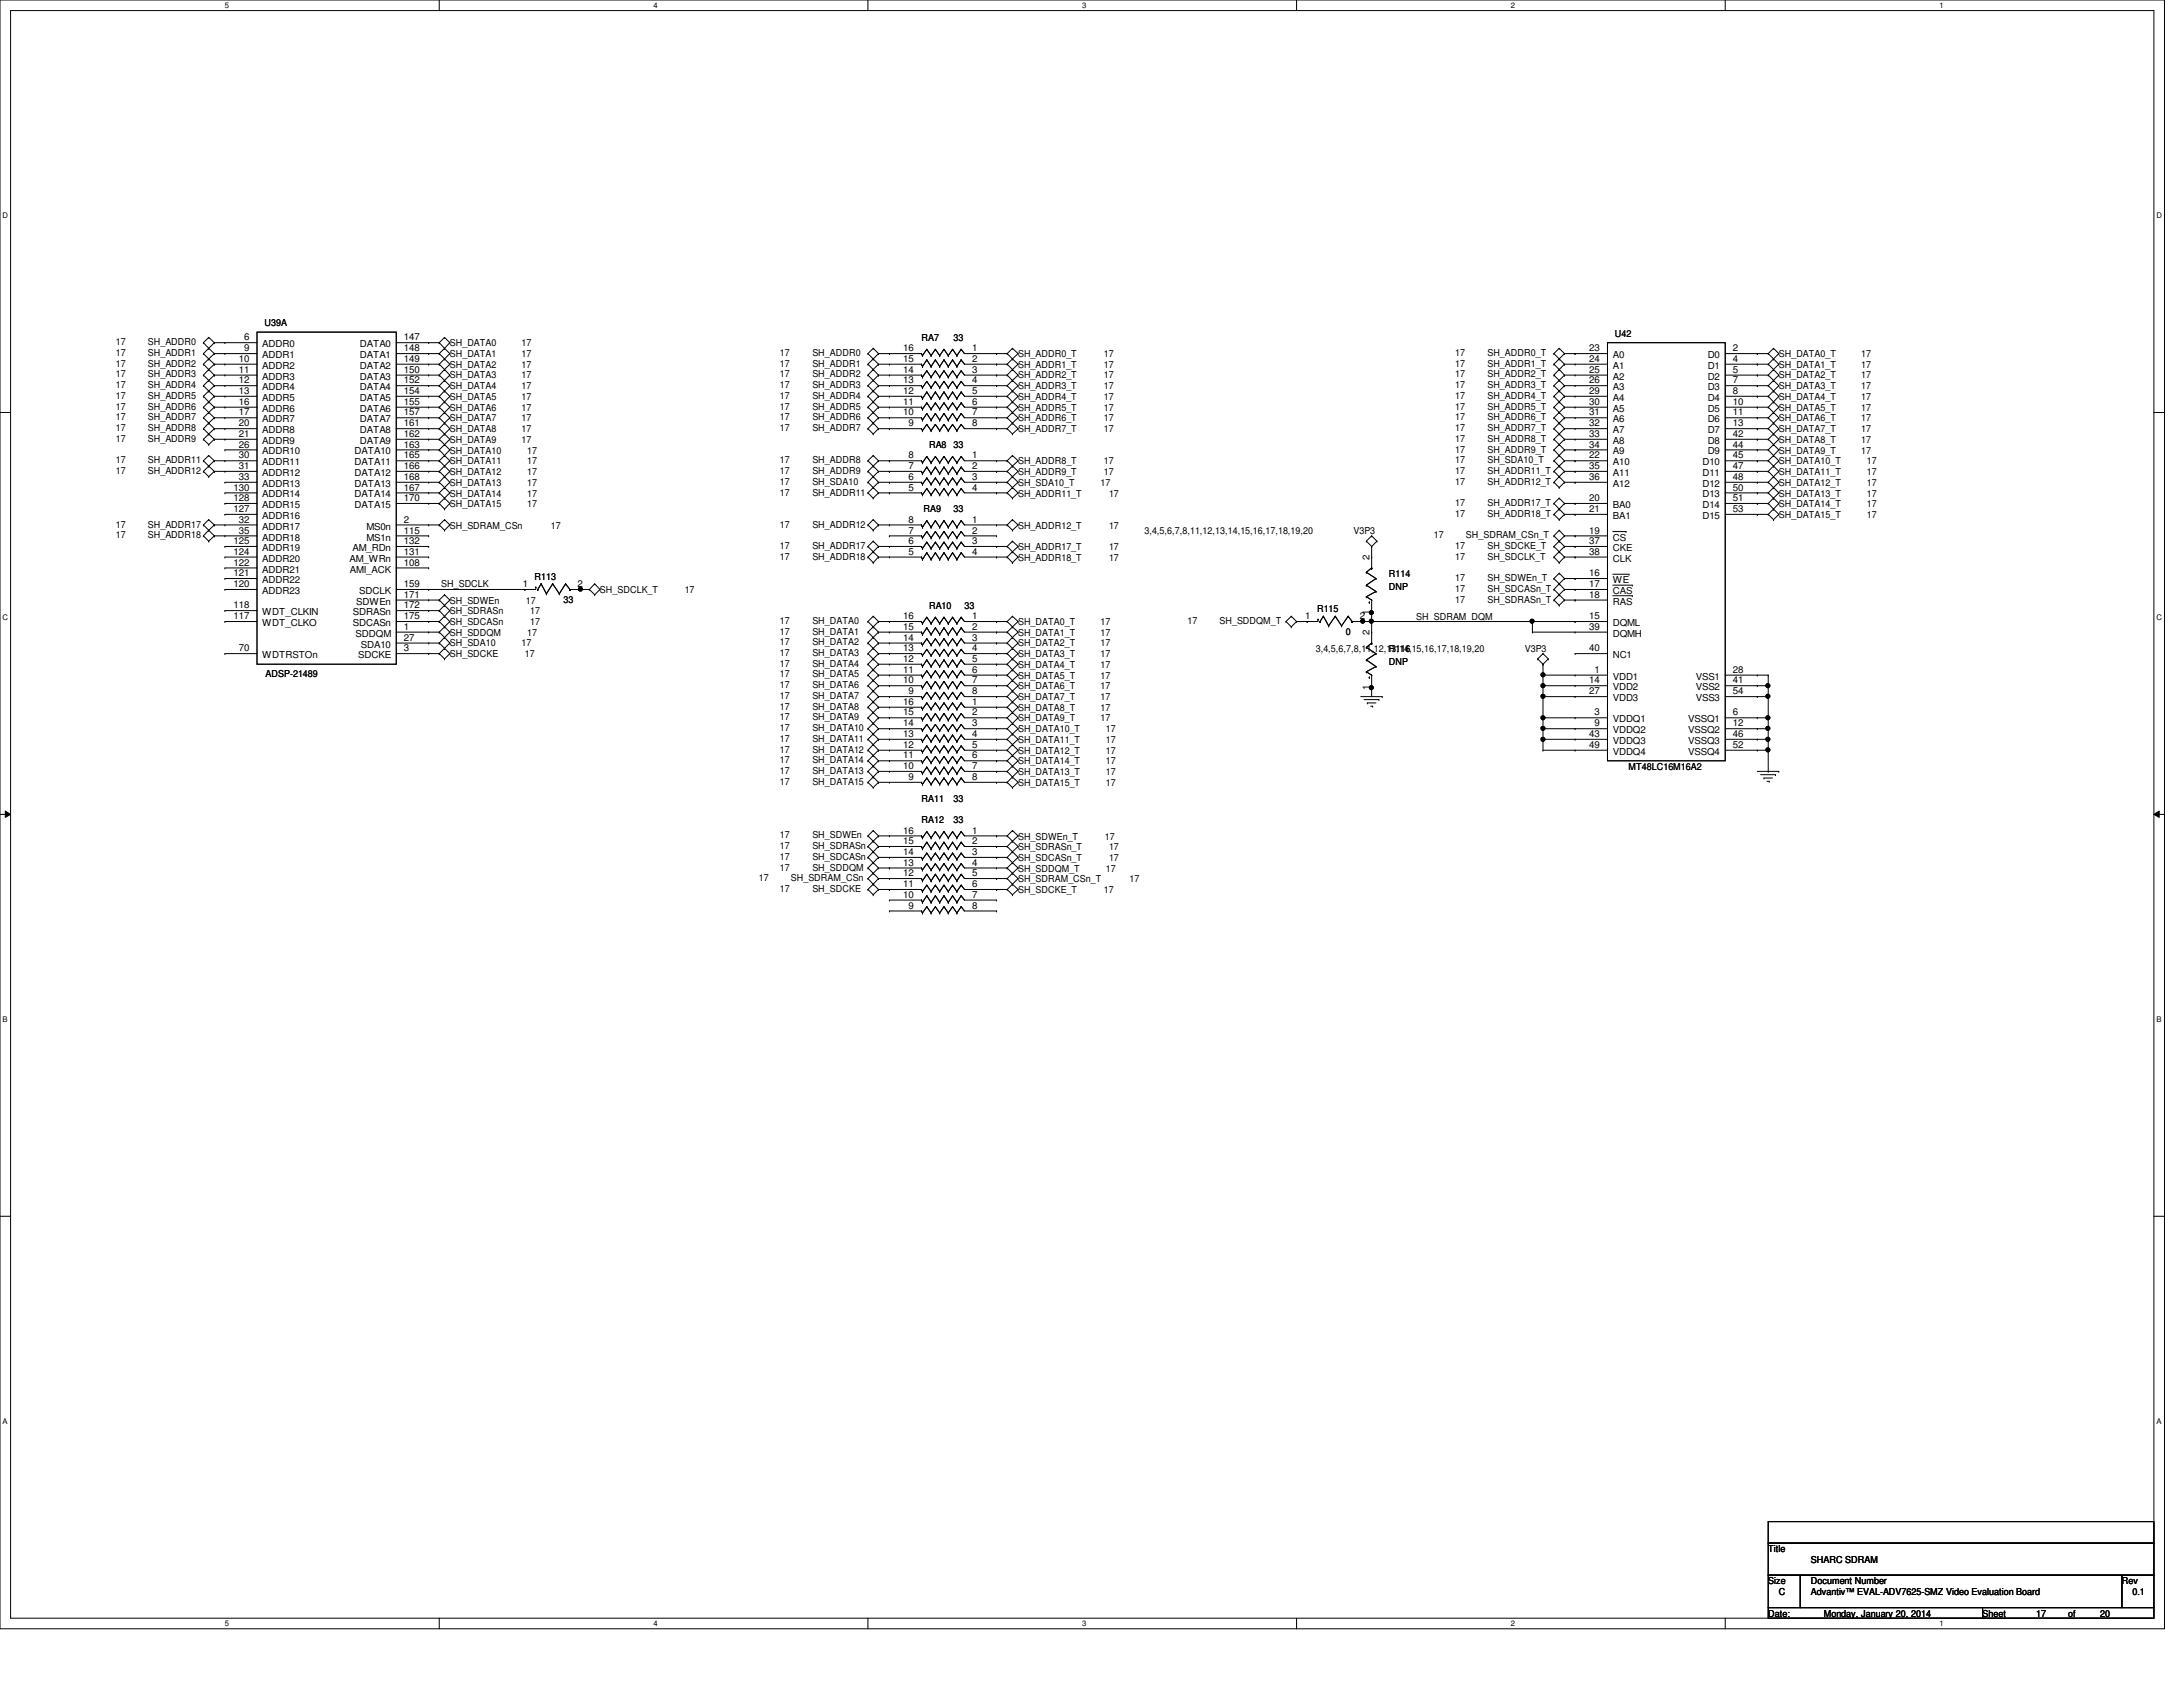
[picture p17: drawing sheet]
<svg xmlns="http://www.w3.org/2000/svg" width="279mm" height="216mm" viewBox="0 0 279 216" stroke-linecap="round" stroke-linejoin="round" font-family="sans-serif">
<defs><g id="words">
<g font-size="1.2">
<text x="33.9" y="41.7">U39A</text>
<text x="14.8" y="44.2">17</text>
<text x="14.8" y="45.6">17</text>
<text x="14.8" y="46.9">17</text>
<text x="18.9" y="44.2">SH_ADDR0</text>
<text x="18.9" y="45.6">SH_ADDR1</text>
<text x="18.9" y="46.9">SH_ADDR2</text>
<text x="30.6" y="46.3">10</text>
<text x="30.6" y="47.7">11</text>
<text x="31.2" y="43.6">6</text>
<text x="31.2" y="45">9</text>
<text x="33.6" y="44.4">ADDR0</text>
<text x="33.6" y="45.8">ADDR1</text>
<text x="33.6" y="47.2">ADDR2</text>
<text x="46.1" y="44.4">DATA0</text>
<text x="46.1" y="45.8">DATA1</text>
<text x="46.1" y="47.2">DATA2</text>
<text x="51.7" y="43.6">147</text>
<text x="51.7" y="45">148</text>
<text x="51.7" y="46.3">149</text>
<text x="51.7" y="47.7">150</text>
<text x="57.6" y="44.3">SH_DATA0</text>
<text x="57.6" y="45.7">SH_DATA1</text>
<text x="57.6" y="47.1">SH_DATA2</text>
<text x="66.8" y="44.3">17</text>
<text x="66.8" y="45.7">17</text>
<text x="66.8" y="47.1">17</text>
<text x="99.8" y="45.6">17</text>
<text x="99.8" y="46.9">17</text>
<text x="104" y="45.6">SH_ADDR0</text>
<text x="104" y="46.9">SH_ADDR1</text>
<text x="115.6" y="47.7">14</text>
<text x="115.6" y="46.3">15</text>
<text x="115.6" y="45">16</text>
<text x="117.9" y="43.6">RA7</text>
<text x="122" y="43.6">33</text>
<text x="124.4" y="45">1</text>
<text x="124.4" y="46.3">2</text>
<text x="124.4" y="47.7">3</text>
<text x="130.3" y="45.7">SH_ADDR0_T</text>
<text x="130.3" y="47.1">SH_ADDR1_T</text>
<text x="141.3" y="45.7">17</text>
<text x="141.3" y="47.1">17</text>
<text x="186.3" y="46.9">17</text>
<text x="186.3" y="45.6">17</text>
<text x="190.4" y="46.9">SH_ADDR1_T</text>
<text x="190.4" y="45.6">SH_ADDR0_T</text>
<text x="203.4" y="45">23</text>
<text x="203.4" y="46.3">24</text>
<text x="203.4" y="47.7">25</text>
<text x="206.4" y="45.8">A0</text>
<text x="206.4" y="47.2">A1</text>
<text x="206.7" y="43.1">U42</text>
<text x="218.6" y="45.8">D0</text>
<text x="218.6" y="47.2">D1</text>
<text x="221.8" y="45">2</text>
<text x="221.8" y="46.3">4</text>
<text x="221.8" y="47.7">5</text>
<text x="227.7" y="47.1">SH_DATA1_T</text>
<text x="227.7" y="45.7">SH_DATA0_T</text>
<text x="238.2" y="47.1">17</text>
<text x="238.2" y="45.7">17</text>
<text x="14.8" y="51.1">17</text>
<text x="14.8" y="49.7">17</text>
<text x="14.8" y="48.3">17</text>
<text x="14.8" y="52.4">17</text>
<text x="14.8" y="53.8">17</text>
<text x="18.9" y="51.1">SH_ADDR5</text>
<text x="18.9" y="49.7">SH_ADDR4</text>
<text x="18.9" y="48.3">SH_ADDR3</text>
<text x="18.9" y="52.4">SH_ADDR6</text>
<text x="18.9" y="53.8">SH_ADDR7</text>
<text x="30.6" y="49.1">12</text>
<text x="30.6" y="50.4">13</text>
<text x="30.6" y="51.8">16</text>
<text x="30.6" y="53.2">17</text>
<text x="33.6" y="48.6">ADDR3</text>
<text x="33.6" y="50">ADDR4</text>
<text x="33.6" y="51.3">ADDR5</text>
<text x="33.6" y="52.7">ADDR6</text>
<text x="46.1" y="48.6">DATA3</text>
<text x="46.1" y="50">DATA4</text>
<text x="46.1" y="51.3">DATA5</text>
<text x="46.1" y="52.7">DATA6</text>
<text x="51.7" y="49.1">152</text>
<text x="51.7" y="50.4">154</text>
<text x="51.7" y="51.8">155</text>
<text x="51.7" y="53.2">157</text>
<text x="57.6" y="48.4">SH_DATA3</text>
<text x="57.6" y="49.8">SH_DATA4</text>
<text x="57.6" y="51.2">SH_DATA5</text>
<text x="57.6" y="52.6">SH_DATA6</text>
<text x="57.6" y="53.9">SH_DATA7</text>
<text x="66.8" y="48.4">17</text>
<text x="66.8" y="49.8">17</text>
<text x="66.8" y="51.2">17</text>
<text x="66.8" y="52.6">17</text>
<text x="66.8" y="53.9">17</text>
<text x="99.8" y="48.3">17</text>
<text x="99.8" y="49.7">17</text>
<text x="99.8" y="51.1">17</text>
<text x="99.8" y="52.4">17</text>
<text x="99.8" y="53.8">17</text>
<text x="104" y="48.3">SH_ADDR2</text>
<text x="104" y="49.7">SH_ADDR3</text>
<text x="104" y="51.1">SH_ADDR4</text>
<text x="104" y="52.4">SH_ADDR5</text>
<text x="104" y="53.8">SH_ADDR6</text>
<text x="115.6" y="53.2">10</text>
<text x="115.6" y="51.8">11</text>
<text x="115.6" y="50.4">12</text>
<text x="115.6" y="49.1">13</text>
<text x="124.4" y="49.1">4</text>
<text x="124.4" y="50.4">5</text>
<text x="124.4" y="51.8">6</text>
<text x="124.4" y="53.2">7</text>
<text x="130.3" y="48.4">SH_ADDR2_T</text>
<text x="130.3" y="49.8">SH_ADDR3_T</text>
<text x="130.3" y="51.2">SH_ADDR4_T</text>
<text x="130.3" y="52.6">SH_ADDR5_T</text>
<text x="130.3" y="53.9">SH_ADDR6_T</text>
<text x="141.3" y="48.4">17</text>
<text x="141.3" y="49.8">17</text>
<text x="141.3" y="51.2">17</text>
<text x="141.3" y="52.6">17</text>
<text x="141.3" y="53.9">17</text>
<text x="186.3" y="49.7">17</text>
<text x="186.3" y="48.3">17</text>
<text x="186.3" y="51.1">17</text>
<text x="186.3" y="52.4">17</text>
<text x="186.3" y="53.8">17</text>
<text x="190.4" y="49.7">SH_ADDR3_T</text>
<text x="190.4" y="48.3">SH_ADDR2_T</text>
<text x="190.4" y="51.1">SH_ADDR4_T</text>
<text x="190.4" y="52.4">SH_ADDR5_T</text>
<text x="190.4" y="53.8">SH_ADDR6_T</text>
<text x="203.4" y="49.1">26</text>
<text x="203.4" y="50.4">29</text>
<text x="203.4" y="51.8">30</text>
<text x="203.4" y="53.2">31</text>
<text x="206.4" y="48.6">A2</text>
<text x="206.4" y="50">A3</text>
<text x="206.4" y="51.3">A4</text>
<text x="206.4" y="52.7">A5</text>
<text x="218.6" y="48.6">D2</text>
<text x="218.6" y="50">D3</text>
<text x="218.6" y="51.3">D4</text>
<text x="218.6" y="52.7">D5</text>
<text x="221.8" y="49.1">7</text>
<text x="221.8" y="50.4">8</text>
<text x="221.8" y="51.8">10</text>
<text x="221.8" y="53.2">11</text>
<text x="227.7" y="48.4">SH_DATA2_T</text>
<text x="227.7" y="51.2">SH_DATA4_T</text>
<text x="227.7" y="49.8">SH_DATA3_T</text>
<text x="227.7" y="53.9">SH_DATA6_T</text>
<text x="227.7" y="52.6">SH_DATA5_T</text>
<text x="238.2" y="48.4">17</text>
<text x="238.2" y="51.2">17</text>
<text x="238.2" y="49.8">17</text>
<text x="238.2" y="53.9">17</text>
<text x="238.2" y="52.6">17</text>
<text x="14.8" y="55.2">17</text>
<text x="14.8" y="56.6">17</text>
<text x="14.8" y="59.3">17</text>
<text x="18.9" y="55.2">SH_ADDR8</text>
<text x="18.9" y="56.6">SH_ADDR9</text>
<text x="18.9" y="59.3">SH_ADDR11</text>
<text x="30.6" y="54.6">20</text>
<text x="30.6" y="55.9">21</text>
<text x="30.6" y="57.3">26</text>
<text x="30.6" y="58.7">30</text>
<text x="33.6" y="54.1">ADDR7</text>
<text x="33.6" y="55.5">ADDR8</text>
<text x="33.6" y="56.8">ADDR9</text>
<text x="33.6" y="58.2">ADDR10</text>
<text x="33.6" y="59.6">ADDR11</text>
<text x="45.4" y="58.2">DATA10</text>
<text x="45.4" y="59.6">DATA11</text>
<text x="46.1" y="54.1">DATA7</text>
<text x="46.1" y="55.5">DATA8</text>
<text x="46.1" y="56.8">DATA9</text>
<text x="51.7" y="57.3">163</text>
<text x="51.7" y="58.7">165</text>
<text x="51.7" y="54.6">161</text>
<text x="51.7" y="55.9">162</text>
<text x="57.6" y="55.3">SH_DATA8</text>
<text x="57.6" y="56.7">SH_DATA9</text>
<text x="57.6" y="58">SH_DATA10</text>
<text x="57.6" y="59.4">SH_DATA11</text>
<text x="66.8" y="55.3">17</text>
<text x="66.8" y="56.7">17</text>
<text x="67.5" y="58">17</text>
<text x="67.5" y="59.4">17</text>
<text x="99.8" y="55.2">17</text>
<text x="99.8" y="59.3">17</text>
<text x="104" y="55.2">SH_ADDR7</text>
<text x="104" y="59.3">SH_ADDR8</text>
<text x="116.3" y="58.7">8</text>
<text x="116.3" y="54.6">9</text>
<text x="118.9" y="57.4">RA8</text>
<text x="122" y="57.4">33</text>
<text x="124.4" y="58.7">1</text>
<text x="124.4" y="54.6">8</text>
<text x="130.3" y="59.4">SH_ADDR8_T</text>
<text x="130.3" y="55.3">SH_ADDR7_T</text>
<text x="141.3" y="59.4">17</text>
<text x="141.3" y="55.3">17</text>
<text x="186.3" y="56.6">17</text>
<text x="186.3" y="55.2">17</text>
<text x="186.3" y="57.9">17</text>
<text x="186.3" y="59.3">17</text>
<text x="190.4" y="56.6">SH_ADDR8_T</text>
<text x="190.4" y="55.2">SH_ADDR7_T</text>
<text x="190.4" y="57.9">SH_ADDR9_T</text>
<text x="190.4" y="59.3">SH_SDA10_T</text>
<text x="203.4" y="54.6">32</text>
<text x="203.4" y="55.9">33</text>
<text x="203.4" y="57.3">34</text>
<text x="203.4" y="58.7">22</text>
<text x="206.4" y="54.1">A6</text>
<text x="206.4" y="55.5">A7</text>
<text x="206.4" y="56.8">A8</text>
<text x="206.4" y="58.2">A9</text>
<text x="206.4" y="59.6">A10</text>
<text x="217.9" y="59.6">D10</text>
<text x="218.6" y="54.1">D6</text>
<text x="218.6" y="55.5">D7</text>
<text x="218.6" y="56.8">D8</text>
<text x="218.6" y="58.2">D9</text>
<text x="221.8" y="54.6">13</text>
<text x="221.8" y="55.9">42</text>
<text x="221.8" y="57.3">44</text>
<text x="221.8" y="58.7">45</text>
<text x="227.7" y="55.3">SH_DATA7_T</text>
<text x="227.7" y="58">SH_DATA9_T</text>
<text x="227.7" y="56.7">SH_DATA8_T</text>
<text x="227.7" y="59.4">SH_DATA10_T</text>
<text x="238.2" y="55.3">17</text>
<text x="238.2" y="58">17</text>
<text x="238.2" y="56.7">17</text>
<text x="238.9" y="59.4">17</text>
<text x="14.8" y="60.7">17</text>
<text x="18.9" y="60.7">SH_ADDR12</text>
<text x="29.9" y="62.8">130</text>
<text x="29.9" y="64.1">128</text>
<text x="29.9" y="65.5">127</text>
<text x="30.6" y="60">31</text>
<text x="30.6" y="61.4">33</text>
<text x="33.6" y="60.9">ADDR12</text>
<text x="33.6" y="62.3">ADDR13</text>
<text x="33.6" y="63.7">ADDR14</text>
<text x="33.6" y="65">ADDR15</text>
<text x="45.4" y="60.9">DATA12</text>
<text x="45.4" y="62.3">DATA13</text>
<text x="45.4" y="63.7">DATA14</text>
<text x="45.4" y="65">DATA15</text>
<text x="51.7" y="60">166</text>
<text x="51.7" y="61.4">168</text>
<text x="51.7" y="62.8">167</text>
<text x="51.7" y="64.1">170</text>
<text x="57.6" y="60.8">SH_DATA12</text>
<text x="57.6" y="62.1">SH_DATA13</text>
<text x="57.6" y="63.5">SH_DATA14</text>
<text x="57.6" y="64.9">SH_DATA15</text>
<text x="67.5" y="60.8">17</text>
<text x="67.5" y="62.1">17</text>
<text x="67.5" y="63.5">17</text>
<text x="67.5" y="64.9">17</text>
<text x="99.8" y="60.7">17</text>
<text x="99.8" y="63.4">17</text>
<text x="99.8" y="62">17</text>
<text x="104" y="60.7">SH_ADDR9</text>
<text x="104" y="63.4">SH_ADDR11</text>
<text x="104" y="62">SH_SDA10</text>
<text x="116.3" y="62.8">5</text>
<text x="116.3" y="61.4">6</text>
<text x="116.3" y="60">7</text>
<text x="118.2" y="65.6">RA9</text>
<text x="122" y="65.6">33</text>
<text x="124.4" y="60">2</text>
<text x="124.4" y="61.4">3</text>
<text x="124.4" y="62.8">4</text>
<text x="130.3" y="62.1">SH_SDA10_T</text>
<text x="130.3" y="60.8">SH_ADDR9_T</text>
<text x="130.3" y="63.5">SH_ADDR11_T</text>
<text x="140.8" y="62.1">17</text>
<text x="141.3" y="60.8">17</text>
<text x="141.9" y="63.5">17</text>
<text x="186.3" y="60.7">17</text>
<text x="186.3" y="62">17</text>
<text x="186.3" y="64.8">17</text>
<text x="190.4" y="60.7">SH_ADDR11_T</text>
<text x="190.4" y="62">SH_ADDR12_T</text>
<text x="190.4" y="64.8">SH_ADDR17_T</text>
<text x="203.4" y="60">35</text>
<text x="203.4" y="61.4">36</text>
<text x="203.4" y="64.1">20</text>
<text x="203.4" y="65.5">21</text>
<text x="206.4" y="60.9">A11</text>
<text x="206.4" y="62.3">A12</text>
<text x="206.4" y="65">BA0</text>
<text x="217.9" y="60.9">D11</text>
<text x="217.9" y="62.3">D12</text>
<text x="217.9" y="63.7">D13</text>
<text x="217.9" y="65">D14</text>
<text x="221.8" y="60">47</text>
<text x="221.8" y="61.4">48</text>
<text x="221.8" y="62.8">50</text>
<text x="221.8" y="64.1">51</text>
<text x="221.8" y="65.5">53</text>
<text x="227.7" y="62.1">SH_DATA12_T</text>
<text x="227.7" y="60.8">SH_DATA11_T</text>
<text x="227.7" y="64.9">SH_DATA14_T</text>
<text x="227.7" y="63.5">SH_DATA13_T</text>
<text x="238.9" y="62.1">17</text>
<text x="238.9" y="60.8">17</text>
<text x="238.9" y="64.9">17</text>
<text x="238.9" y="63.5">17</text>
<text x="14.8" y="67.5">17</text>
<text x="14.8" y="68.9">17</text>
<text x="18.9" y="67.5">SH_ADDR17</text>
<text x="18.9" y="68.9">SH_ADDR18</text>
<text x="29.9" y="69.6">125</text>
<text x="29.9" y="71">124</text>
<text x="30.6" y="66.9">32</text>
<text x="30.6" y="68.3">35</text>
<text x="33.6" y="66.4">ADDR16</text>
<text x="33.6" y="67.8">ADDR17</text>
<text x="33.6" y="69.2">ADDR18</text>
<text x="33.6" y="70.5">ADDR19</text>
<text x="33.6" y="71.9">ADDR20</text>
<text x="44.7" y="71.9">AM_WRn</text>
<text x="45.1" y="70.5">AM_RDn</text>
<text x="46.9" y="67.8">MS0n</text>
<text x="46.9" y="69.2">MS1n</text>
<text x="51.7" y="71">131</text>
<text x="51.7" y="69.6">132</text>
<text x="51.7" y="66.9">2</text>
<text x="51.7" y="68.3">115</text>
<text x="57.6" y="67.6">SH_SDRAM_CSn</text>
<text x="70.5" y="67.6">17</text>
<text x="99.8" y="71.6">17</text>
<text x="99.8" y="70.3">17</text>
<text x="99.8" y="67.5">17</text>
<text x="104" y="71.6">SH_ADDR18</text>
<text x="104" y="70.3">SH_ADDR17</text>
<text x="104" y="67.5">SH_ADDR12</text>
<text x="116.3" y="71">5</text>
<text x="116.3" y="69.6">6</text>
<text x="116.3" y="68.3">7</text>
<text x="116.3" y="66.9">8</text>
<text x="124.4" y="66.9">1</text>
<text x="124.4" y="68.3">2</text>
<text x="124.4" y="69.6">3</text>
<text x="124.4" y="71">4</text>
<text x="130.3" y="71.8">SH_ADDR18_T</text>
<text x="130.3" y="70.4">SH_ADDR17_T</text>
<text x="130.3" y="67.6">SH_ADDR12_T</text>
<text x="141.9" y="71.8">17</text>
<text x="141.9" y="70.4">17</text>
<text x="141.9" y="67.6">17</text>
<text x="146.5" y="68.3">3,4,5,6,7,8,11,12,13,14,15,16,17,18,19,20</text>
<text x="173.2" y="68.3">V3P3</text>
<text x="175.3" y="71.7" transform="rotate(-90 175.3 71.7)">2</text>
<text x="183.5" y="68.9">17</text>
<text x="186.3" y="66.1">17</text>
<text x="186.3" y="70.3">17</text>
<text x="186.3" y="71.6">17</text>
<text x="187.6" y="68.9">SH_SDRAM_CSn_T</text>
<text x="190.4" y="66.1">SH_ADDR18_T</text>
<text x="190.4" y="70.3">SH_SDCKE_T</text>
<text x="190.4" y="71.6">SH_SDCLK_T</text>
<text x="203.4" y="68.3">19</text>
<text x="203.4" y="69.6">37</text>
<text x="203.4" y="71">38</text>
<text x="206.4" y="66.4">BA1</text>
<text x="206.4" y="69.2">CS</text>
<text x="206.4" y="70.5">CKE</text>
<text x="206.4" y="71.9">CLK</text>
<text x="217.9" y="66.4">D15</text>
<text x="227.7" y="66.3">SH_DATA15_T</text>
<text x="238.9" y="66.3">17</text>
<text x="29.9" y="72.4">122</text>
<text x="29.9" y="73.7">121</text>
<text x="29.9" y="75.1">120</text>
<text x="29.9" y="77.9">118</text>
<text x="33.6" y="73.3">ADDR21</text>
<text x="33.6" y="74.6">ADDR22</text>
<text x="33.6" y="76">ADDR23</text>
<text x="44.8" y="73.3">AMI_ACK</text>
<text x="45.6" y="77.4">SDWEn</text>
<text x="46" y="76">SDCLK</text>
<text x="51.7" y="77.9">172</text>
<text x="51.7" y="76.5">171</text>
<text x="51.7" y="75.1">159</text>
<text x="51.7" y="72.4">108</text>
<text x="56.5" y="75.2">SH_SDCLK</text>
<text x="57.6" y="77.3">SH_SDWEn</text>
<text x="66.9" y="75.1">1</text>
<text x="67.3" y="77.3">17</text>
<text x="68.4" y="74.3">R113</text>
<text x="72.1" y="77.1">33</text>
<text x="73.9" y="75.1">2</text>
<text x="76.8" y="75.9">SH_SDCLK_T</text>
<text x="87.6" y="75.9">17</text>
<text x="118.9" y="77.9">RA10</text>
<text x="123.4" y="77.9">33</text>
<text x="177.8" y="73.8">R114</text>
<text x="177.8" y="75.5">DNP</text>
<text x="186.3" y="74.4">17</text>
<text x="186.3" y="75.7">17</text>
<text x="186.3" y="77.1">17</text>
<text x="190.4" y="74.4">SH_SDWEn_T</text>
<text x="190.4" y="75.7">SH_SDCASn_T</text>
<text x="190.4" y="77.1">SH_SDRASn_T</text>
<text x="203.4" y="73.7">16</text>
<text x="203.4" y="75.1">17</text>
<text x="203.4" y="76.5">18</text>
<text x="206.4" y="74.6">WE</text>
<text x="206.4" y="76">CAS</text>
<text x="206.4" y="77.4">RAS</text>
<text x="29.9" y="79.2">117</text>
<text x="30.6" y="83.4">70</text>
<text x="33.6" y="78.7">WDT_CLKIN</text>
<text x="33.6" y="80.1">WDT_CLKO</text>
<text x="45.2" y="78.7">SDRASn</text>
<text x="45.2" y="80.1">SDCASn</text>
<text x="45.5" y="81.5">SDDQM</text>
<text x="46.2" y="82.9">SDA10</text>
<text x="51.7" y="79.2">175</text>
<text x="51.7" y="83.4">3</text>
<text x="51.7" y="80.6">1</text>
<text x="51.7" y="82">27</text>
<text x="57.6" y="78.6">SH_SDRASn</text>
<text x="57.6" y="80">SH_SDCASn</text>
<text x="57.6" y="81.4">SH_SDDQM</text>
<text x="57.6" y="82.7">SH_SDA10</text>
<text x="66.8" y="82.7">17</text>
<text x="67.5" y="81.4">17</text>
<text x="67.9" y="78.6">17</text>
<text x="67.9" y="80">17</text>
<text x="99.8" y="79.8">17</text>
<text x="99.8" y="81.2">17</text>
<text x="99.8" y="82.6">17</text>
<text x="99.8" y="84">17</text>
<text x="104" y="79.8">SH_DATA0</text>
<text x="104" y="81.2">SH_DATA1</text>
<text x="104" y="82.6">SH_DATA2</text>
<text x="104" y="84">SH_DATA3</text>
<text x="115.6" y="83.4">13</text>
<text x="115.6" y="82">14</text>
<text x="115.6" y="80.6">15</text>
<text x="115.6" y="79.2">16</text>
<text x="124.4" y="79.2">1</text>
<text x="124.4" y="80.6">2</text>
<text x="124.4" y="82">3</text>
<text x="124.4" y="83.4">4</text>
<text x="130.3" y="80">SH_DATA0_T</text>
<text x="130.3" y="81.4">SH_DATA1_T</text>
<text x="130.3" y="82.7">SH_DATA2_T</text>
<text x="140.8" y="80">17</text>
<text x="140.8" y="81.4">17</text>
<text x="140.8" y="82.7">17</text>
<text x="152" y="79.8">17</text>
<text x="156.1" y="79.8">SH_SDDQM_T</text>
<text x="167" y="79.2">1</text>
<text x="168.4" y="83.4">3,4,5,6,7,8,11,12,13,14,15,16,17,18,19,20</text>
<text x="168.6" y="78.4">R115</text>
<text x="172.3" y="81.2">0</text>
<text x="174" y="79.2">2</text>
<text x="175.3" y="81.3" transform="rotate(-90 175.3 81.3)">2</text>
<text x="175.3" y="78.7" transform="rotate(-90 175.3 78.7)">1</text>
<text x="177.8" y="83.4">R116</text>
<text x="181.3" y="79.3">SH_SDRAM_DQM</text>
<text x="195.2" y="83.4">V3P3</text>
<text x="203.4" y="79.2">15</text>
<text x="203.4" y="80.6">39</text>
<text x="203.4" y="83.4">40</text>
<text x="206.4" y="80.1">DQML</text>
<text x="206.4" y="81.5">DQMH</text>
<text x="33.6" y="84.2">WDTRSTOn</text>
<text x="34" y="86.7">ADSP-21489</text>
<text x="45.8" y="84.2">SDCKE</text>
<text x="57.6" y="84.1">SH_SDCKE</text>
<text x="67.2" y="84.1">17</text>
<text x="99.8" y="85.3">17</text>
<text x="99.8" y="86.7">17</text>
<text x="99.8" y="88.1">17</text>
<text x="99.8" y="89.5">17</text>
<text x="104" y="85.3">SH_DATA4</text>
<text x="104" y="86.7">SH_DATA5</text>
<text x="104" y="88.1">SH_DATA6</text>
<text x="104" y="89.5">SH_DATA7</text>
<text x="115.6" y="87.5">10</text>
<text x="115.6" y="86.1">11</text>
<text x="115.6" y="84.7">12</text>
<text x="116.3" y="88.9">9</text>
<text x="124.4" y="84.7">5</text>
<text x="124.4" y="86.1">6</text>
<text x="124.4" y="87.5">7</text>
<text x="124.4" y="88.9">8</text>
<text x="130.3" y="84.1">SH_DATA3_T</text>
<text x="130.3" y="85.5">SH_DATA4_T</text>
<text x="130.3" y="86.9">SH_DATA5_T</text>
<text x="130.3" y="88.2">SH_DATA6_T</text>
<text x="130.3" y="89.6">SH_DATA7_T</text>
<text x="140.8" y="84.1">17</text>
<text x="140.8" y="85.5">17</text>
<text x="140.8" y="86.9">17</text>
<text x="140.8" y="88.2">17</text>
<text x="140.8" y="89.6">17</text>
<text x="175.3" y="88.3" transform="rotate(-90 175.3 88.3)">1</text>
<text x="177.8" y="85">DNP</text>
<text x="203.4" y="87.5">14</text>
<text x="203.4" y="88.9">27</text>
<text x="204.1" y="86.1">1</text>
<text x="206.4" y="84.2">NC1</text>
<text x="206.4" y="87">VDD1</text>
<text x="206.4" y="88.3">VDD2</text>
<text x="206.4" y="89.7">VDD3</text>
<text x="217" y="87">VSS1</text>
<text x="217" y="88.3">VSS2</text>
<text x="217" y="89.7">VSS3</text>
<text x="221.8" y="86.1">28</text>
<text x="221.8" y="87.5">41</text>
<text x="221.8" y="88.9">54</text>
<text x="99.8" y="90.8">17</text>
<text x="99.8" y="92.2">17</text>
<text x="99.8" y="93.6">17</text>
<text x="99.8" y="95">17</text>
<text x="104" y="90.8">SH_DATA8</text>
<text x="104" y="92.2">SH_DATA9</text>
<text x="104" y="93.6">SH_DATA10</text>
<text x="104" y="95">SH_DATA11</text>
<text x="115.6" y="95.7">12</text>
<text x="115.6" y="94.3">13</text>
<text x="115.6" y="93">14</text>
<text x="115.6" y="91.6">15</text>
<text x="115.6" y="90.2">16</text>
<text x="124.4" y="90.2">1</text>
<text x="124.4" y="91.6">2</text>
<text x="124.4" y="93">3</text>
<text x="124.4" y="94.3">4</text>
<text x="124.4" y="95.7">5</text>
<text x="130.3" y="91">SH_DATA8_T</text>
<text x="130.3" y="92.3">SH_DATA9_T</text>
<text x="130.3" y="93.7">SH_DATA10_T</text>
<text x="130.3" y="95.1">SH_DATA11_T</text>
<text x="140.8" y="91">17</text>
<text x="140.8" y="92.3">17</text>
<text x="141.5" y="93.7">17</text>
<text x="141.5" y="95.1">17</text>
<text x="203.4" y="94.3">43</text>
<text x="203.4" y="95.7">49</text>
<text x="204.1" y="91.6">3</text>
<text x="204.1" y="93">9</text>
<text x="206.4" y="92.5">VDDQ1</text>
<text x="206.4" y="93.9">VDDQ2</text>
<text x="206.4" y="95.2">VDDQ3</text>
<text x="216.1" y="92.5">VSSQ1</text>
<text x="216.1" y="93.9">VSSQ2</text>
<text x="216.1" y="95.2">VSSQ3</text>
<text x="221.8" y="91.6">6</text>
<text x="221.8" y="93">12</text>
<text x="221.8" y="94.3">46</text>
<text x="221.8" y="95.7">52</text>
<text x="99.8" y="96.3">17</text>
<text x="99.8" y="100.4">17</text>
<text x="99.8" y="97.7">17</text>
<text x="99.8" y="99.1">17</text>
<text x="104" y="96.3">SH_DATA12</text>
<text x="104" y="100.4">SH_DATA15</text>
<text x="104" y="97.7">SH_DATA14</text>
<text x="104" y="99.1">SH_DATA13</text>
<text x="115.6" y="98.4">10</text>
<text x="115.6" y="97.1">11</text>
<text x="116.3" y="99.8">9</text>
<text x="124.4" y="97.1">6</text>
<text x="124.4" y="98.4">7</text>
<text x="124.4" y="99.8">8</text>
<text x="130.3" y="96.4">SH_DATA12_T</text>
<text x="130.3" y="100.6">SH_DATA15_T</text>
<text x="130.3" y="97.8">SH_DATA14_T</text>
<text x="130.3" y="99.2">SH_DATA13_T</text>
<text x="141.5" y="96.4">17</text>
<text x="141.5" y="100.6">17</text>
<text x="141.5" y="97.8">17</text>
<text x="141.5" y="99.2">17</text>
<text x="206.4" y="96.6">VDDQ4</text>
<text x="208.4" y="98.5">MT48LC16M16A2</text>
<text x="216.1" y="96.6">VSSQ4</text>
<text x="99.8" y="107.3">17</text>
<text x="104" y="107.3">SH_SDWEn</text>
<text x="115.6" y="106.7">16</text>
<text x="117.9" y="105.4">RA12</text>
<text x="117.9" y="102.6">RA11</text>
<text x="122" y="105.4">33</text>
<text x="122" y="102.6">33</text>
<text x="124.4" y="106.7">1</text>
<text x="130.3" y="107.4">SH_SDWEn_T</text>
<text x="141.4" y="107.4">17</text>
<text x="97.1" y="112.8">17</text>
<text x="99.8" y="110">17</text>
<text x="99.8" y="108.7">17</text>
<text x="99.8" y="111.4">17</text>
<text x="101.2" y="112.8">SH_SDRAM_CSn</text>
<text x="104" y="110">SH_SDCASn</text>
<text x="104" y="108.7">SH_SDRASn</text>
<text x="104" y="111.4">SH_SDDQM</text>
<text x="115.6" y="113.5">11</text>
<text x="115.6" y="112.1">12</text>
<text x="115.6" y="110.8">13</text>
<text x="115.6" y="109.4">14</text>
<text x="115.6" y="108">15</text>
<text x="124.4" y="108">2</text>
<text x="124.4" y="109.4">3</text>
<text x="124.4" y="110.8">4</text>
<text x="124.4" y="112.1">5</text>
<text x="124.4" y="113.5">6</text>
<text x="130.3" y="110.2">SH_SDCASn_T</text>
<text x="130.3" y="108.8">SH_SDRASn_T</text>
<text x="130.3" y="111.5">SH_SDDQM_T</text>
<text x="130.3" y="112.9">SH_SDRAM_CSn_T</text>
<text x="141.5" y="111.5">17</text>
<text x="141.9" y="110.2">17</text>
<text x="141.9" y="108.8">17</text>
<text x="144.6" y="112.9">17</text>
<text x="99.8" y="114.1">17</text>
<text x="104" y="114.1">SH_SDCKE</text>
<text x="115.6" y="114.9">10</text>
<text x="116.3" y="116.3">9</text>
<text x="124.4" y="114.9">7</text>
<text x="124.4" y="116.3">8</text>
<text x="130.3" y="114.3">SH_SDCKE_T</text>
<text x="141.3" y="114.3">17</text>
<text x="226.3" y="198.6">Title</text>
<text x="226.3" y="202.7">Size</text>
<text x="231.8" y="202.7">Document Number</text>
<text x="231.8" y="200">SHARC SDRAM</text>
<text x="271.6" y="202.7">Rev</text>
<text x="226.3" y="206.9">Date:</text>
<text x="227.7" y="204.1">C</text>
<text x="231.8" y="204.1">Advantiv™ EVAL-ADV7625-SMZ Video Evaluation Board</text>
<text x="233.4" y="206.9">Monday, January 20, 2014</text>
<text x="253.7" y="206.9">Sheet</text>
<text x="260.6" y="206.9">17</text>
<text x="264.7" y="206.9">of</text>
<text x="268.8" y="206.9">20</text>
<text x="272.9" y="204.1">0.1</text>
</g>
<g font-size="1">
<text x="28.8" y="1">5</text>
<text x="83.7" y="1">4</text>
<text x="138.5" y="1">3</text>
<text x="193.4" y="1">2</text>
<text x="248.2" y="1">1</text>
<text x=".3" y="27.9">D</text>
<text x="276" y="27.9">D</text>
<text x=".3" y="79.4">C</text>
<text x="276" y="79.4">C</text>
<text x=".3" y="130.8">B</text>
<text x="276" y="130.8">B</text>
<text x=".3" y="182.2">A</text>
<text x="276" y="182.2">A</text>
<text x="28.8" y="208.1">5</text>
<text x="83.7" y="208.1">4</text>
<text x="138.5" y="208.1">3</text>
<text x="193.4" y="208.1">2</text>
<text x="248.2" y="208.1">1</text>
</g>
</g></defs>
<path d="M0 0h277v208.4h-277zM1.4 1.4h274.3v205.7h-274.3z" fill="none" stroke="#000" stroke-width=".13"/>
<g fill="#fff">
<path d="M28.8 .1h.5v1.1h-.5z"/>
<path d="M28.8 207.2h.5v1.1h-.5z"/>
</g>
<path d="M56.2 0v1.4M56.2 207.1v1.3" fill="none" stroke="#000" stroke-width=".13"/>
<g fill="#fff">
<path d="M83.7 .1h.5v1.1h-.5z"/>
<path d="M83.7 207.2h.5v1.1h-.5z"/>
</g>
<path d="M111.1 0v1.4M111.1 207.1v1.3" fill="none" stroke="#000" stroke-width=".13"/>
<g fill="#fff">
<path d="M138.5 .1h.6v1.1h-.6z"/>
<path d="M138.5 207.2h.6v1.1h-.6z"/>
</g>
<path d="M165.9 0v1.4M165.9 207.1v1.3" fill="none" stroke="#000" stroke-width=".13"/>
<g fill="#fff">
<path d="M193.4 .1h.5v1.1h-.5z"/>
<path d="M193.4 207.2h.5v1.1h-.5z"/>
</g>
<path d="M220.8 0v1.4M220.8 207.1v1.3" fill="none" stroke="#000" stroke-width=".13"/>
<g fill="#fff">
<path d="M248.2 .1h.6v1.1h-.6z"/>
<path d="M248.2 207.2h.6v1.1h-.6z"/>
<path d="M.3 27.1h.8v1.1h-.8z"/>
<path d="M276 27.1h.7v1.1h-.7z"/>
<path d="M.3 78.5h.8v1.1h-.8z"/>
<path d="M276 78.5h.7v1.1h-.7z"/>
</g>
<path d="M0 52.8h1.4M275.7 52.8h1.3" fill="none" stroke="#000" stroke-width=".13"/>
<g fill="#fff">
<path d="M.3 129.9h.7v1.1h-.7z"/>
<path d="M276 129.9h.6v1.1h-.6z"/>
</g>
<path d="M0 104.2h1.4M.7 103.8l.7 .4-.7 .4zM275.7 104.2l.7-.4v.8zM275.7 104.2h1.3" fill="none" stroke="#000" stroke-width=".13"/>
<path d="M.7 103.8l.7 .4-.7 .4zM275.7 104.2l.7-.4v.8z" fill="#000"/>
<g fill="#fff">
<path d="M.3 181.4h.7v1.1h-.7z"/>
<path d="M276 181.4h.6v1.1h-.6z"/>
</g>
<g fill="none" stroke="#000" stroke-width=".13">
<path d="M26 50.7h.1M26 49.4h.1M26 43.9h.1M26 45.3h.1M26 48h.1M26 46.6h.1M26 52.1h.1M26 53.5h.1M26 54.9h.1M26 56.2h.1M26 59h.1M26 50.7l.7 .7"/>
<path d="M26 49.4l.7 .6M26 43.9l.7 .7M26 45.3l.7 .6M26 46.6l1.4 1.4M26 48l.7 .7M26 52.1l.7 .7M26 53.5l1.4 1.4M26 54.9l.7 .6M26 56.2l.7 .7M26 59l.7 .6M26.7 50h.1M26.7 51.4h.1"/>
<path d="M26.7 48.7h.1M26.7 44.6h.1M26.7 43.2h.1M26.7 45.9h.1M26.7 47.3h.1M26.7 52.8h.1M26.7 54.1h.1M26.7 55.5h.1M26.7 56.9h.1M26.7 58.3h.1M26.7 59.6h.1M26.7 50l.7 .7"/>
<path d="M26.7 50l-.7 .7M26.7 48.7l.7 .7M26.7 48.7l-.7 .7M26.7 43.2l-.7 .7M26.7 43.2l.7 .7M26.7 44.6l.7 .7M26.7 47.3l-.7 .7M26.7 45.9l.7 .7M26.7 45.9l-.7 .7M26.7 51.4l.7 .7M26.7 52.8l.7 .7M26.7 52.8l-.7 .7"/>
<path d="M26.7 54.1l-.7 .8M26.7 55.5l.7 .7M26.7 55.5l-.7 .7M26.7 58.3l.7 .7M26.7 58.3l-.7 .7M26.7 59.6l.7 .7M26.7 59.6l-.7 .7M27.4 45.3h.1M27.4 43.9h.1M27.4 50.7h.1M27.4 49.4h.1M27.4 48h.1"/>
<path d="M27.4 46.6h.1M27.4 52.1h.1M27.4 53.5h.1M27.4 54.9h.1M27.4 56.2h.1M27.4 59h.1M27.4 45.3h5.5M27.4 46.6h5.5M27.4 48h5.5M27.4 49.4h5.5M27.4 50.7h5.5M27.4 52.1h5.5"/>
<path d="M27.4 53.5h5.5M27.4 59h5.5M27.4 54.9h5.5M27.4 43.9h5.5M27.4 56.2h5.5M27.4 50.7l-1.4 1.4M27.4 49.4l-.7 .6M27.4 43.9l-1.4 1.4M27.4 45.3l-.7 .6M27.4 48l-.7 .7M27.4 46.6l-.7 .7M27.4 52.1l-.7 .7"/>
<path d="M27.4 53.5l-.7 .6M27.4 54.9l-.7 .6M27.4 56.2l-.7 .7M27.4 59l-.7 .6M28.8 43.9h.1M28.8 45.3h.1M28.8 46.6h.1M28.8 48h.1M28.8 49.4h.1M28.8 50.7h.1M28.8 52.1h.1M28.8 53.5h.1"/>
<path d="M28.8 54.9h.1M28.8 56.2h.1M28.8 57.6h.1M28.8 59h.1M28.8 57.6h4.1M32.9 42.5h17.8v42.5h-17.8zM50.7 45.3h5.5M50.7 46.6h5.5M50.7 48h5.5M50.7 49.4h5.5M50.7 50.7h5.5M50.7 52.1h5.5"/>
<path d="M50.7 53.5h5.5M50.7 59h5.5M50.7 54.9h5.5M50.7 43.9h5.5M50.7 56.2h5.5M50.7 57.6h5.5M54.9 43.9h.1M54.9 45.3h.1M54.9 46.6h.1M54.9 48h.1M54.9 49.4h.1M54.9 50.7h.1"/>
<path d="M54.9 52.1h.1M54.9 53.5h.1M54.9 54.9h.1M54.9 56.2h.1M54.9 57.6h.1M54.9 59h.1M56.2 43.9h.1M56.2 45.3h.1M56.2 46.6h.1M56.2 48h.1M56.2 49.4h.1M56.2 50.7h.1"/>
<path d="M56.2 52.1h.1M56.2 53.5h.1M56.2 54.9h.1M56.2 56.2h.1M56.2 57.6h.1M56.2 59h.1M56.2 43.9l.7 .7M56.2 45.3l1.4 1.3M56.2 46.6l.7 .7M56.2 48l1.4 1.4M56.2 49.4l1.4 1.3M56.2 50.7l.7 .7"/>
<path d="M56.2 52.1l1.4 1.4M56.2 53.5l.7 .6M56.2 54.9l1.4 1.3M56.2 56.2l.7 .7M56.2 57.6l.7 .7M56.2 59l1.4 1.3M56.9 43.2h.1M56.9 44.6h.1M56.9 45.9h.1M56.9 47.3h.1M56.9 48.7h.1M56.9 50h.1"/>
<path d="M56.9 51.4h.1M56.9 52.8h.1M56.9 54.1h.1M56.9 55.5h.1M56.9 56.9h.1M56.9 58.3h.1M56.9 59.6h.1M56.9 43.2l-.7 .7M56.9 43.2l.7 .7M56.9 44.6l-.7 .7M56.9 44.6l.7 .7M56.9 47.3l-.7 .7"/>
<path d="M56.9 47.3l.7 .7M56.9 51.4l-.7 .7M56.9 51.4l.7 .7M56.9 54.1l-.7 .8M56.9 54.1l.7 .8M56.9 56.9l.7 .7M56.9 58.3l-.7 .7M56.9 58.3l.7 .7M57.6 43.9h.1M57.6 45.3h.1M57.6 46.6h.1M57.6 48h.1"/>
<path d="M57.6 49.4h.1M57.6 50.7h.1M57.6 52.1h.1M57.6 53.5h.1M57.6 54.9h.1M57.6 56.2h.1M57.6 57.6h.1M57.6 59h.1M57.6 43.9l-.7 .7M57.6 45.3l-1.4 1.3M57.6 46.6l-.7 .7M57.6 48l-1.4 1.4"/>
<path d="M57.6 49.4l-1.4 1.3M57.6 50.7l-.7 .7M57.6 52.1l-1.4 1.4M57.6 53.5l-.7 .6M57.6 54.9l-1.4 1.3M57.6 56.2l-1.4 1.4M57.6 57.6l-.7 .7M57.6 59l-1.4 1.3M111.1 45.3h.1M111.1 46.6h.1M111.1 48h.1M111.1 49.4h.1"/>
<path d="M111.1 50.7h.1M111.1 52.1h.1M111.1 53.5h.1M111.1 54.9h.1M111.1 59h.1M111.1 45.3l1.3 1.3M111.1 46.6l.7 .7M111.1 48l1.3 1.4M111.1 49.4l1.3 1.3M111.1 50.7l.7 .7M111.1 52.1l1.3 1.4M111.1 53.5l.7 .6"/>
<path d="M111.1 54.9l.7 .6M111.1 59l1.3 1.3M111.8 44.6h.1M111.8 45.9h.1M111.8 47.3h.1M111.8 48.7h.1M111.8 50h.1M111.8 51.4h.1M111.8 52.8h.1M111.8 54.1h.1M111.8 55.5h.1M111.8 58.3h.1"/>
<path d="M111.8 59.6h.1M111.8 44.6l.6 .7M111.8 44.6l-.7 .7M111.8 47.3l.6 .7M111.8 47.3l-.7 .7M111.8 51.4l.6 .7M111.8 51.4l-.7 .7M111.8 54.1l.6 .8M111.8 54.1l-.7 .8M111.8 58.3l.6 .7M111.8 58.3l-.7 .7M112.4 45.3h.1"/>
<path d="M112.4 46.6h.1M112.4 48h.1M112.4 49.4h.1M112.4 50.7h.1M112.4 52.1h.1M112.4 53.5h.1M112.4 54.9h.1M112.4 59h.1M112.4 45.3h5.5M112.4 46.6h5.5M112.4 48h5.5M112.4 49.4h5.5"/>
<path d="M112.4 50.7h5.5M112.4 52.1h5.5M112.4 53.5h5.5M112.4 59h5.5M112.4 54.9h5.5M112.4 45.3l-1.3 1.3M112.4 46.6l-.6 .7M112.4 48l-1.3 1.4M112.4 49.4l-1.3 1.3M112.4 50.7l-.6 .7M112.4 52.1l-1.3 1.4M112.4 53.5l-.6 .6"/>
<path d="M112.4 54.9l-.6 .6M112.4 59l-1.3 1.3M113.8 59h.1M113.8 54.9h.1M113.8 53.5h.1M113.8 52.1h.1M113.8 50.7h.1M113.8 49.4h.1M113.8 48h.1M113.8 46.6h.1M113.8 45.3h.1M117.9 59h.1"/>
<path d="M117.9 45.3h.1M117.9 46.6h.1M117.9 48h.1M117.9 49.4h.1M117.9 50.7h.1M117.9 52.1h.1M117.9 53.5h.1M117.9 54.9h.1M117.9 59l.2 .2M117.9 45.3l.2 .2M117.9 46.6l.2 .3M117.9 48l.2 .3"/>
<path d="M117.9 49.4l.2 .2M117.9 50.7l.2 .3M117.9 52.1l.2 .3M117.9 53.5l.2 .3M117.9 54.9l.2 .2M118.1 59.2h.1M118.1 45.5h.1M118.1 46.9h.1M118.1 48.3h.1M118.1 49.6h.1M118.1 51h.1M118.1 52.4h.1"/>
<path d="M118.1 53.8h.1M118.1 55.1h.1M118.6 58.4h.1M118.6 59.8h.1M118.6 44.7h.1M118.6 46.1h.1M118.6 47.5h.1M118.6 48.8h.1M118.6 50.2h.1M118.6 51.6h.1M118.6 52.9h.1M118.6 54.3h.1"/>
<path d="M118.6 58.4l.6 .8M118.6 58.4l-.5 .8M118.6 59.8l-.5 .8M118.6 59.8l.6 .8M118.6 44.7l.6 .8M118.6 44.7l-.5 .8M118.6 46.1l-.5 .8M118.6 46.1l.6 .8M118.6 47.5l-.5 .8M118.6 47.5l.6 .8M118.6 48.8l-.5 .8M118.6 48.8l.6 .8"/>
<path d="M118.6 50.2l-.5 .8M118.6 50.2l.6 .8M118.6 51.6l-.5 .8M118.6 51.6l.6 .8M118.6 52.9l-.5 .9M118.6 52.9l.6 .9M118.6 54.3l-.5 .8M118.6 54.3l.6 .8M119.2 59.2h.1M119.2 45.5h.1M119.2 46.9h.1M119.2 48.3h.1"/>
<path d="M119.2 49.6h.1M119.2 51h.1M119.2 52.4h.1M119.2 53.8h.1M119.2 55.1h.1M119.7 58.4h.1M119.7 59.8h.1M119.7 44.7h.1M119.7 46.1h.1M119.7 47.5h.1M119.7 48.8h.1M119.7 50.2h.1"/>
<path d="M119.7 51.6h.1M119.7 52.9h.1M119.7 54.3h.1M119.7 58.4l.6 .8M119.7 58.4l-.5 .8M119.7 59.8l-.5 .8M119.7 59.8l.6 .8M119.7 44.7l.6 .8M119.7 44.7l-.5 .8M119.7 46.1l-.5 .8M119.7 46.1l.6 .8M119.7 47.5l-.5 .8"/>
<path d="M119.7 47.5l.6 .8M119.7 48.8l-.5 .8M119.7 48.8l.6 .8M119.7 50.2l-.5 .8M119.7 50.2l.6 .8M119.7 51.6l-.5 .8M119.7 51.6l.6 .8M119.7 52.9l-.5 .9M119.7 52.9l.6 .9M119.7 54.3l-.5 .8M119.7 54.3l.6 .8M120.3 59.2h.1"/>
<path d="M120.3 45.5h.1M120.3 46.9h.1M120.3 48.3h.1M120.3 49.6h.1M120.3 51h.1M120.3 52.4h.1M120.3 53.8h.1M120.3 55.1h.1M120.8 58.4h.1M120.8 59.8h.1M120.8 44.7h.1M120.8 46.1h.1"/>
<path d="M120.8 47.5h.1M120.8 48.8h.1M120.8 50.2h.1M120.8 51.6h.1M120.8 52.9h.1M120.8 54.3h.1M120.8 58.4l.6 .8M120.8 58.4l-.5 .8M120.8 59.8l.6 .8M120.8 59.8l-.5 .8M120.8 44.7l.6 .8M120.8 44.7l-.5 .8"/>
<path d="M120.8 46.1l.6 .8M120.8 46.1l-.5 .8M120.8 47.5l.6 .8M120.8 47.5l-.5 .8M120.8 48.8l.6 .8M120.8 48.8l-.5 .8M120.8 50.2l.6 .8M120.8 50.2l-.5 .8M120.8 51.6l.6 .8M120.8 51.6l-.5 .8M120.8 52.9l.6 .9M120.8 52.9l-.5 .9"/>
<path d="M120.8 54.3l.6 .8M120.8 54.3l-.5 .8M121.4 59.2h.1M121.4 45.5h.1M121.4 46.9h.1M121.4 48.3h.1M121.4 49.6h.1M121.4 51h.1M121.4 52.4h.1M121.4 53.8h.1M121.4 55.1h.1M121.9 58.4h.1"/>
<path d="M121.9 59.8h.1M121.9 44.7h.1M121.9 46.1h.1M121.9 47.5h.1M121.9 48.8h.1M121.9 50.2h.1M121.9 51.6h.1M121.9 52.9h.1M121.9 54.3h.1M121.9 58.4l.6 .8M121.9 58.4l-.5 .8M121.9 59.8l-.5 .8"/>
<path d="M121.9 59.8l.6 .8M121.9 44.7l.6 .8M121.9 44.7l-.5 .8M121.9 46.1l-.5 .8M121.9 46.1l.6 .8M121.9 47.5l-.5 .8M121.9 47.5l.6 .8M121.9 48.8l-.5 .8M121.9 48.8l.6 .8M121.9 50.2l-.5 .8M121.9 50.2l.6 .8M121.9 51.6l-.5 .8"/>
<path d="M121.9 51.6l.6 .8M121.9 52.9l-.5 .9M121.9 52.9l.6 .9M121.9 54.3l-.5 .8M121.9 54.3l.6 .8M122.5 59.2h.1M122.5 45.5h.1M122.5 46.9h.1M122.5 48.3h.1M122.5 49.6h.1M122.5 51h.1M122.5 52.4h.1"/>
<path d="M122.5 53.8h.1M122.5 55.1h.1M123 58.4h.1M123 59.8h.1M123 44.7h.1M123 46.1h.1M123 47.5h.1M123 48.8h.1M123 50.2h.1M123 51.6h.1M123 52.9h.1M123 54.3h.1"/>
<path d="M123 44.7l.4 .6h5.5M123 46.1l.4 .5h5.5M123 47.5l.4 .5h5.5M123 48.8l.4 .6h5.5M123 50.2l.4 .5h5.5M123 51.6l.4 .5h5.5M123 52.9l.4 .6h5.5M123 58.4l.4 .6h5.5M123 54.3l.4 .6h5.5M123 59.8l.4 .5h5.5M123 58.4l-.5 .8M123 59.8l-.5 .8"/>
<path d="M123 44.7l-.5 .8M123 46.1l-.5 .8M123 47.5l-.5 .8M123 48.8l-.5 .8M123 50.2l-.5 .8M123 51.6l-.5 .8M123 52.9l-.5 .9M123 54.3l-.5 .8M127.6 45.3h.1M127.6 46.6h.1M127.6 48h.1M127.6 49.4h.1"/>
<path d="M127.6 50.7h.1M127.6 52.1h.1M127.6 53.5h.1M127.6 54.9h.1M127.6 59h.1M128.9 59h.1M128.9 45.3h.1M128.9 46.6h.1M128.9 48h.1M128.9 49.4h.1M128.9 50.7h.1M128.9 52.1h.1"/>
<path d="M128.9 53.5h.1M128.9 54.9h.1M128.9 45.3l.7 .6M128.9 46.6l1.4 1.4M128.9 48l.7 .7M128.9 49.4l.7 .6M128.9 50.7l.7 .7M128.9 52.1l.7 .7M128.9 53.5l1.4 1.4M128.9 59l.7 .6M128.9 54.9l.7 .6M129.6 44.6h.1"/>
<path d="M129.6 45.9h.1M129.6 47.3h.1M129.6 48.7h.1M129.6 50h.1M129.6 51.4h.1M129.6 52.8h.1M129.6 54.1h.1M129.6 58.3h.1M129.6 59.6h.1M129.6 55.5h.1M129.6 44.6l-.7 .7M129.6 44.6l.7 .7"/>
<path d="M129.6 45.9l-.7 .7M129.6 45.9l.7 .7M129.6 47.3l-.7 .7M129.6 48.7l-.7 .7M129.6 48.7l.7 .7M129.6 50l-.7 .7M129.6 50l.7 .7M129.6 51.4l.7 .7M129.6 52.8l-.7 .7M129.6 52.8l.7 .7M129.6 58.3l-.7 .7M129.6 58.3l.7 .7"/>
<path d="M129.6 54.1l-.7 .8M129.6 59.6l-.7 .7M129.6 59.6l.7 .7M130.3 45.3h.1M130.3 46.6h.1M130.3 48h.1M130.3 49.4h.1M130.3 50.7h.1M130.3 52.1h.1M130.3 53.5h.1M130.3 59h.1M130.3 54.9h.1"/>
<path d="M130.3 45.3l-.7 .6M130.3 46.6l-.7 .7M130.3 48l-.7 .7M130.3 49.4l-.7 .6M130.3 50.7l-1.4 1.4M130.3 52.1l-.7 .7M130.3 53.5l-.7 .6M130.3 59l-.7 .6M130.3 54.9l-.7 .6M198.9 49.4h.1M198.9 48h.1M198.9 50.7h.1"/>
<path d="M198.9 52.1h.1M198.9 53.5h.1M198.9 56.2h.1M198.9 54.9h.1M198.9 46.6h.1M198.9 57.6h.1M198.9 59h.1M198.9 45.3h.1M198.9 48l1.3 1.4M198.9 49.4l1.3 1.3M198.9 50.7l.7 .7M198.9 52.1l1.3 1.4"/>
<path d="M198.9 53.5l.7 .6M198.9 54.9l1.3 1.3M198.9 56.2l1.3 1.4M198.9 45.3l1.3 1.3M198.9 46.6l.7 .7M198.9 57.6l.7 .7M198.9 59l1.3 1.3M199.6 48.7h.1M199.6 50h.1M199.6 47.3h.1M199.6 51.4h.1M199.6 52.8h.1"/>
<path d="M199.6 54.1h.1M199.6 55.5h.1M199.6 56.9h.1M199.6 45.9h.1M199.6 58.3h.1M199.6 59.6h.1M199.6 44.6h.1M199.6 47.3l.6 .7M199.6 47.3l-.7 .7M199.6 51.4l.6 .7M199.6 51.4l-.7 .7M199.6 54.1l.6 .8"/>
<path d="M199.6 54.1l-.7 .8M199.6 58.3l.6 .7M199.6 58.3l-.7 .7M199.6 44.6l.6 .7M199.6 44.6l-.7 .7M200.2 48h.1M200.2 46.6h.1M200.2 53.5h.1M200.2 52.1h.1M200.2 50.7h.1M200.2 49.4h.1M200.2 54.9h.1"/>
<path d="M200.2 56.2h.1M200.2 57.6h.1M200.2 59h.1M200.2 45.3h.1M200.2 45.3h5.5M200.2 46.6h5.5M200.2 48h5.5M200.2 49.4h5.5M200.2 50.7h5.5M200.2 52.1h5.5M200.2 53.5h5.5M200.2 59h5.5"/>
<path d="M200.2 54.9h5.5M200.2 56.2h5.5M200.2 57.6h5.5M200.2 48l-1.3 1.4M200.2 49.4l-1.3 1.3M200.2 50.7l-.6 .7M200.2 52.1l-1.3 1.4M200.2 53.5l-.6 .6M200.2 54.9l-1.3 1.3M200.2 56.2l-1.3 1.4M200.2 45.3l-1.3 1.3M200.2 46.6l-.6 .7"/>
<path d="M200.2 57.6l-.6 .7M200.2 59l-1.3 1.3M201.6 57.6h.1M201.6 59h.1M201.6 45.3h.1M201.6 46.6h.1M201.6 48h.1M201.6 49.4h.1M201.6 50.7h.1M201.6 52.1h.1M201.6 53.5h.1M201.6 54.9h.1"/>
<path d="M201.6 56.2h.1M205.7 43.9h15.1v53.5h-15.1zM220.8 45.3h5.5M220.8 46.6h5.5M220.8 48h5.5M220.8 49.4h5.5M220.8 50.7h5.5M220.8 52.1h5.5M220.8 53.5h5.5M220.8 59h5.5M220.8 54.9h5.5M220.8 56.2h5.5"/>
<path d="M220.8 57.6h5.5M224.9 45.3h.1M224.9 50.7h.1M224.9 49.4h.1M224.9 48h.1M224.9 46.6h.1M224.9 56.2h.1M224.9 54.9h.1M224.9 53.5h.1M224.9 52.1h.1M224.9 59h.1M224.9 57.6h.1"/>
<path d="M226.3 46.6h.1M226.3 45.3h.1M226.3 48h.1M226.3 50.7h.1M226.3 49.4h.1M226.3 53.5h.1M226.3 52.1h.1M226.3 54.9h.1M226.3 57.6h.1M226.3 56.2h.1M226.3 59h.1M226.3 45.3l1.4 1.3"/>
<path d="M226.3 46.6l.7 .7M226.3 48l1.4 1.4M226.3 49.4l1.4 1.3M226.3 50.7l.7 .7M226.3 52.1l1.4 1.4M226.3 53.5l.7 .6M226.3 54.9l1.4 1.3M226.3 56.2l1.4 1.4M226.3 57.6l.7 .7M226.3 59l1.4 1.3M227 45.9h.1M227 47.3h.1"/>
<path d="M227 44.6h.1M227 48.7h.1M227 50h.1M227 51.4h.1M227 52.8h.1M227 54.1h.1M227 55.5h.1M227 56.9h.1M227 58.3h.1M227 59.6h.1M227 44.6l-.7 .7M227 44.6l.7 .7"/>
<path d="M227 47.3l-.7 .7M227 47.3l.7 .7M227 51.4l-.7 .7M227 51.4l.7 .7M227 54.1l-.7 .8M227 54.1l.7 .8M227 58.3l-.7 .7M227 58.3l.7 .7M227.7 46.6h.1M227.7 45.3h.1M227.7 48h.1M227.7 50.7h.1"/>
<path d="M227.7 49.4h.1M227.7 53.5h.1M227.7 52.1h.1M227.7 54.9h.1M227.7 57.6h.1M227.7 56.2h.1M227.7 59h.1M227.7 45.3l-1.4 1.3M227.7 46.6l-.7 .7M227.7 48l-1.4 1.4M227.7 49.4l-1.4 1.3M227.7 50.7l-.7 .7"/>
<path d="M227.7 52.1l-1.4 1.4M227.7 53.5l-.7 .6M227.7 54.9l-1.4 1.3M227.7 56.2l-1.4 1.4M227.7 57.6l-.7 .7M227.7 59l-1.4 1.3M26 60.3h.1M26 67.2h.1M26 68.6h.1M26 60.3l.7 .7M26 67.2l1.4 1.4M26 68.6l.7 .7"/>
<path d="M26.7 61h.1M26.7 66.5h.1M26.7 67.9h.1M26.7 69.3h.1M26.7 66.5l.7 .7M26.7 66.5l-.7 .7M26.7 67.9l-.7 .7M27.4 60.3h.1M27.4 67.2h.1M27.4 68.6h.1M27.4 67.2h5.5M27.4 60.3h5.5"/>
<path d="M27.4 68.6h5.5M27.4 60.3l-.7 .7M27.4 67.2l-.7 .7M27.4 68.6l-.7 .7M28.8 60.3h.1M28.8 61.7h.1M28.8 63.1h.1M28.8 64.4h.1M28.8 65.8h.1M28.8 67.2h.1M28.8 68.6h.1M28.8 69.9h.1"/>
<path d="M28.8 71.3h.1M28.8 72.7h.1M28.8 74h.1M28.8 75.4h.1M28.8 78.1h.1M28.8 79.5h.1M28.8 79.5h4.1M28.8 69.9h4.1M28.8 71.3h4.1M28.8 61.7h4.1M28.8 63.1h4.1M28.8 64.4h4.1"/>
<path d="M28.8 75.4h4.1M28.8 78.1h4.1M28.8 65.8h4.1M28.8 74h4.1M28.8 72.7h4.1M50.7 79.5h5.5M50.7 67.2h5.5M50.7 69.9h4.2M50.7 71.3h4.2M50.7 61.7h5.5M50.7 63.1h5.5M50.7 60.3h5.5"/>
<path d="M50.7 68.6h4.2M50.7 64.4h5.5M50.7 75.4h17.9M50.7 76.8h5.5M50.7 78.1h5.5M50.7 72.7h4.2M54.9 60.3h.1M54.9 61.7h.1M54.9 63.1h.1M54.9 64.4h.1M54.9 67.2h.1M54.9 68.6h.1"/>
<path d="M54.9 69.9h.1M54.9 71.3h.1M54.9 75.4h.1M54.9 76.8h.1M54.9 78.1h.1M54.9 79.5h.1M54.9 72.7h.1M56.2 60.3h.1M56.2 61.7h.1M56.2 63.1h.1M56.2 64.4h.1M56.2 76.8h.1"/>
<path d="M56.2 78.1h.1M56.2 79.5h.1M56.2 67.2h.1M56.2 60.3l.7 .7M56.2 61.7l1.4 1.4M56.2 63.1l1.4 1.3M56.2 64.4l.7 .8M56.2 76.8l1.4 1.3M56.2 78.1l.7 .8M56.2 79.5l1.4 1.4M56.2 67.2l.7 .7M56.9 61h.1"/>
<path d="M56.9 62.4h.1M56.9 63.8h.1M56.9 65.2h.1M56.9 76.1h.1M56.9 77.5h.1M56.9 78.9h.1M56.9 66.5h.1M56.9 67.9h.1M56.9 61l-.7 .7M56.9 61l.7 .7M56.9 76.1l-.7 .7M56.9 76.1l.7 .7"/>
<path d="M56.9 78.9l-.7 .6M56.9 78.9l.7 .6M56.9 66.5l-.7 .7M56.9 66.5l.7 .7M57.6 60.3h.1M57.6 61.7h.1M57.6 63.1h.1M57.6 64.4h.1M57.6 76.8h.1M57.6 78.1h.1M57.6 79.5h.1M57.6 67.2h.1"/>
<path d="M57.6 60.3l-.7 .7M57.6 61.7l-1.4 1.4M57.6 63.1l-1.4 1.3M57.6 64.4l-.7 .8M57.6 76.8l-1.4 1.3M57.6 78.1l-.7 .8M57.6 79.5l-1.4 1.4M57.6 67.2l-.7 .7M67.2 75.4h.1M68.6 75.1h.1M68.8 75.4h.1M69.3 74.7h.1"/>
<path d="M69.3 74.7l-.5 .7M69.3 74.7l.6 1.3M69.9 76h.1M70.7 74.7h.1M70.7 74.7l-.8 1.3M70.7 74.7l.9 1.3M71.6 76h.1M72.4 74.7h.1M72.4 74.7l-.8 1.3M72.4 74.7l.5 .7M72.9 75.4h.1M72.9 75.4h2.5"/>
<path d="M74 75.4h.1M74.3 75.4h.1M75.4 75.4h.1M75.4 75.4l.7 .7M76.1 74.7h.1M76.1 76.1h.1M76.1 74.7l-.7 .7M76.1 74.7l.7 .7M76.8 75.4h.1M76.8 75.4l-.7 .7M111.1 71.3h.1M111.1 69.9h.1"/>
<path d="M111.1 67.2h.1M111.1 79.5h.1M111.1 60.3h.1M111.1 63.1h.1M111.1 61.7h.1M111.1 69.9l1.3 1.4M111.1 71.3l.7 .7M111.1 67.2l.7 .7M111.1 79.5l1.3 1.4M111.1 60.3l.7 .7M111.1 61.7l1.3 1.4M111.1 63.1l.7 .7"/>
<path d="M111.8 70.6h.1M111.8 72h.1M111.8 69.3h.1M111.8 66.5h.1M111.8 67.9h.1M111.8 78.9h.1M111.8 61h.1M111.8 62.4h.1M111.8 63.8h.1M111.8 66.5l-.7 .7M111.8 69.3l.6 .6M111.8 69.3l-.7 .6"/>
<path d="M111.8 66.5l.6 .7M111.8 78.9l.6 .6M111.8 78.9l-.7 .6M111.8 61l.6 .7M111.8 61l-.7 .7M112.4 79.5h.1M112.4 67.2h.1M112.4 69.9h.1M112.4 71.3h.1M112.4 60.3h.1M112.4 63.1h.1M112.4 61.7h.1"/>
<path d="M112.4 79.5h5.5M112.4 67.2h5.5M112.4 69.9h5.5M112.4 71.3h5.5M112.4 61.7h5.5M112.4 63.1h5.5M112.4 60.3h5.5M112.4 61.7l-1.3 1.4M112.4 63.1l-.6 .7M112.4 67.2l-.6 .7M112.4 69.9l-1.3 1.4M112.4 71.3l-.6 .7"/>
<path d="M112.4 79.5l-1.3 1.4M112.4 60.3l-.6 .7M113.8 60.3h.1M113.8 61.7h.1M113.8 63.1h.1M113.8 71.3h.1M113.8 69.9h.1M113.8 68.6h.1M113.8 67.2h.1M113.8 79.5h.1M113.8 68.6h4.1M117.9 67.2h.1"/>
<path d="M117.9 68.6h.1M117.9 69.9h.1M117.9 71.3h.1M117.9 60.3h.1M117.9 61.7h.1M117.9 63.1h.1M117.9 79.5h.1M117.9 67.2l.2 .3M117.9 68.6l.2 .2M117.9 69.9l.2 .3M117.9 71.3l.2 .3M117.9 60.3l.2 .3"/>
<path d="M117.9 61.7l.2 .3M117.9 63.1l.2 .2M117.9 79.5l.2 .3M118.1 67.5h.1M118.1 68.8h.1M118.1 70.2h.1M118.1 71.6h.1M118.1 60.6h.1M118.1 62h.1M118.1 63.3h.1M118.1 79.8h.1M118.6 66.6h.1"/>
<path d="M118.6 68h.1M118.6 69.4h.1M118.6 70.7h.1M118.6 61.2h.1M118.6 62.5h.1M118.6 79h.1M118.6 66.6l.6 .9M118.6 66.6l-.5 .9M118.6 68l-.5 .8M118.6 68l.6 .8M118.6 69.4l-.5 .8M118.6 69.4l.6 .8"/>
<path d="M118.6 70.7l-.5 .9M118.6 70.7l.6 .9M118.6 61.2l-.5 .8M118.6 61.2l.6 .8M118.6 62.5l-.5 .8M118.6 62.5l.6 .8M118.6 79l.6 .8M118.6 79l-.5 .8M119.2 67.5h.1M119.2 68.8h.1M119.2 70.2h.1M119.2 71.6h.1"/>
<path d="M119.2 60.6h.1M119.2 62h.1M119.2 63.3h.1M119.2 79.8h.1M119.7 66.6h.1M119.7 68h.1M119.7 69.4h.1M119.7 70.7h.1M119.7 61.2h.1M119.7 62.5h.1M119.7 79h.1M119.7 66.6l.6 .9"/>
<path d="M119.7 66.6l-.5 .9M119.7 68l-.5 .8M119.7 68l.6 .8M119.7 69.4l-.5 .8M119.7 69.4l.6 .8M119.7 70.7l-.5 .9M119.7 70.7l.6 .9M119.7 61.2l-.5 .8M119.7 61.2l.6 .8M119.7 62.5l-.5 .8M119.7 62.5l.6 .8M119.7 79l.6 .8"/>
<path d="M119.7 79l-.5 .8M120.3 67.5h.1M120.3 68.8h.1M120.3 70.2h.1M120.3 71.6h.1M120.3 60.6h.1M120.3 62h.1M120.3 63.3h.1M120.3 79.8h.1M120.8 66.6h.1M120.8 68h.1M120.8 69.4h.1"/>
<path d="M120.8 70.7h.1M120.8 61.2h.1M120.8 62.5h.1M120.8 79h.1M120.8 66.6l.6 .9M120.8 66.6l-.5 .9M120.8 68l.6 .8M120.8 68l-.5 .8M120.8 69.4l.6 .8M120.8 69.4l-.5 .8M120.8 70.7l.6 .9M120.8 70.7l-.5 .9"/>
<path d="M120.8 61.2l.6 .8M120.8 61.2l-.5 .8M120.8 62.5l.6 .8M120.8 62.5l-.5 .8M120.8 79l.6 .8M120.8 79l-.5 .8M121.4 67.5h.1M121.4 68.8h.1M121.4 70.2h.1M121.4 71.6h.1M121.4 60.6h.1M121.4 62h.1"/>
<path d="M121.4 63.3h.1M121.4 79.8h.1M121.9 66.6h.1M121.9 68h.1M121.9 69.4h.1M121.9 70.7h.1M121.9 61.2h.1M121.9 62.5h.1M121.9 79h.1M121.9 66.6l.6 .9M121.9 66.6l-.5 .9M121.9 68l-.5 .8"/>
<path d="M121.9 68l.6 .8M121.9 69.4l-.5 .8M121.9 69.4l.6 .8M121.9 70.7l-.5 .9M121.9 70.7l.6 .9M121.9 61.2l-.5 .8M121.9 61.2l.6 .8M121.9 62.5l-.5 .8M121.9 62.5l.6 .8M121.9 79l.6 .8M121.9 79l-.5 .8M122.5 67.5h.1"/>
<path d="M122.5 68.8h.1M122.5 70.2h.1M122.5 71.6h.1M122.5 60.6h.1M122.5 62h.1M122.5 63.3h.1M122.5 79.8h.1M123 66.6h.1M123 68h.1M123 69.4h.1M123 70.7h.1M123 61.2h.1"/>
<path d="M123 62.5h.1M123 79h.1M123 79l.4 .5h5.5M123 66.6l.4 .6h5.5M123 69.4l.4 .5h5.5M123 70.7l.4 .6h5.5M123 61.2l.4 .5h5.5M123 62.5l.4 .6h5.5M123 68l.4 .6h4.2M123 66.6l-.5 .9M123 68l-.5 .8M123 69.4l-.5 .8"/>
<path d="M123 70.7l-.5 .9M123 61.2l-.5 .8M123 62.5l-.5 .8M123 79l-.5 .8M127.6 79.5h.1M127.6 67.2h.1M127.6 69.9h.1M127.6 71.3h.1M127.6 61.7h.1M127.6 63.1h.1M127.6 60.3h.1M127.6 68.6h.1"/>
<path d="M128.9 79.5h.1M128.9 71.3h.1M128.9 69.9h.1M128.9 67.2h.1M128.9 61.7h.1M128.9 60.3h.1M128.9 63.1h.1M128.9 79.5l.7 .7M128.9 71.3l.7 .7M128.9 69.9l.7 .7M128.9 67.2l.7 .7M128.9 60.3l1.4 1.4"/>
<path d="M128.9 61.7l.7 .7M128.9 63.1l.7 .7M129.6 78.9h.1M129.6 70.6h.1M129.6 72h.1M129.6 69.3h.1M129.6 66.5h.1M129.6 67.9h.1M129.6 61h.1M129.6 62.4h.1M129.6 63.8h.1M129.6 78.9l-.7 .6"/>
<path d="M129.6 78.9l.7 .6M129.6 70.6l-.7 .7M129.6 70.6l.7 .7M129.6 69.3l-.7 .6M129.6 69.3l.7 .6M129.6 66.5l-.7 .7M129.6 66.5l.7 .7M129.6 62.4l-.7 .7M129.6 61l-.7 .7M129.6 62.4l.7 .7M130.3 79.5h.1M130.3 71.3h.1"/>
<path d="M130.3 69.9h.1M130.3 67.2h.1M130.3 61.7h.1M130.3 60.3h.1M130.3 63.1h.1M130.3 79.5l-.7 .7M130.3 71.3l-.7 .7M130.3 69.9l-.7 .7M130.3 67.2l-.7 .7M130.3 61.7l-.7 .7M130.3 60.3l-.7 .7M130.3 63.1l-.7 .7"/>
<path d="M164.6 79.5h.1M164.6 79.5l.7 .7M165.3 78.9h.1M165.3 78.9l-.7 .6M165.3 78.9l.6 .6M165.9 79.5h.1M165.9 79.5h2.8M165.9 79.5l-.6 .7M167.3 79.5h.1M168.7 79.2h.1M169 79.5h.1M169.4 78.9h.1"/>
<path d="M169.4 78.9l-.4 .6M169.4 78.9l.7 1.2M170.9 78.9h.1M170.9 78.9l-.8 1.2M170.9 78.9l.8 1.2M172.6 78.9h.1M172.6 78.9l-.9 1.2M172.6 78.9l.5 .6M173.1 79.5h.1M173.1 79.5h32.6M174.5 79.5h.1M174.9 69.3h.1"/>
<path d="M174.9 76.4h.1M174.9 74.9h.1M174.9 73.2h.1M174.9 69.3l.7 .6M174.9 76.4l.7 .4M174.9 74.9l1.2 .8M174.9 73.2l1.2 .8M175.3 77h.1M175.6 79.5h.1M175.6 78.4h.1M175.6 78.1h.1M175.6 69.9h.1"/>
<path d="M175.6 68.6h.1M175.6 72.7h.1M175.6 76.8h.1M175.6 71.3h.1M175.6 69.9v2.8M175.6 77v5.3M175.6 68.6l-.7 .7M175.6 68.6l.6 .7M175.6 72.7l-.7 .5M176.1 75.7h.1M176.1 74h.1M176.1 75.7l-1.2 .7"/>
<path d="M176.1 74l-1.2 .9M176.2 69.3h.1M176.2 69.3l-.6 .6M196.1 79.5h.1M196.1 79.5v1.4M198.9 60.3h.1M198.9 61.7h.1M198.9 64.4h.1M198.9 65.8h.1M198.9 68.6h.1M198.9 69.9h.1M198.9 71.3h.1"/>
<path d="M198.9 74h.1M198.9 75.4h.1M198.9 76.8h.1M198.9 60.3l.7 .7M198.9 61.7l.7 .7M198.9 64.4l.7 .8M198.9 65.8l.7 .7M198.9 68.6l1.3 1.3M198.9 69.9l1.3 1.4M198.9 71.3l.7 .7M198.9 74l.7 .7M198.9 75.4l1.3 1.4"/>
<path d="M198.9 76.8l.7 .7M199.6 61h.1M199.6 62.4h.1M199.6 63.8h.1M199.6 65.2h.1M199.6 66.5h.1M199.6 67.9h.1M199.6 69.3h.1M199.6 70.6h.1M199.6 72h.1M199.6 73.4h.1M199.6 74.7h.1"/>
<path d="M199.6 76.1h.1M199.6 77.5h.1M199.6 61l.6 .7M199.6 61l-.7 .7M199.6 73.4l-.7 .6M199.6 63.8l.6 .6M199.6 63.8l-.7 .6M199.6 65.2l.6 .6M199.6 65.2l-.7 .6M199.6 67.9l.6 .7M199.6 67.9l-.7 .7M199.6 73.4l.6 .6"/>
<path d="M199.6 74.7l.6 .7M199.6 74.7l-.7 .7M200.2 60.3h.1M200.2 61.7h.1M200.2 64.4h.1M200.2 65.8h.1M200.2 68.6h.1M200.2 69.9h.1M200.2 71.3h.1M200.2 74h.1M200.2 75.4h.1M200.2 76.8h.1"/>
<path d="M200.2 69.9h5.5M200.2 71.3h5.5M200.2 61.7h5.5M200.2 60.3h5.5M200.2 68.6h5.5M200.2 64.4h5.5M200.2 75.4h5.5M200.2 76.8h5.5M200.2 65.8h5.5M200.2 74h5.5M200.2 60.3l-.6 .7M200.2 61.7l-.6 .7"/>
<path d="M200.2 74l-.6 .7M200.2 75.4l-1.3 1.4M200.2 76.8l-.6 .7M200.2 64.4l-.6 .8M200.2 65.8l-.6 .7M200.2 68.6l-1.3 1.3M200.2 69.9l-1.3 1.4M200.2 71.3l-.6 .7M201.6 60.3h.1M201.6 61.7h.1M201.6 64.4h.1M201.6 65.8h.1"/>
<path d="M201.6 68.6h.1M201.6 69.9h.1M201.6 71.3h.1M201.6 74h.1M201.6 75.4h.1M201.6 76.8h.1M201.6 79.5h.1M206.4 68h1.7M206.4 73.5h2.1M206.4 74.9h2.5M206.4 76.2h2.5M208.1 68h.1"/>
<path d="M208.5 73.5h.1M208.9 74.9h.1M208.9 76.2h.1M220.8 61.7h5.5M220.8 63.1h5.5M220.8 60.3h5.5M220.8 64.4h5.5M220.8 65.8h5.5M224.9 61.7h.1M224.9 60.3h.1M224.9 65.8h.1M224.9 64.4h.1"/>
<path d="M224.9 63.1h.1M226.3 61.7h.1M226.3 60.3h.1M226.3 64.4h.1M226.3 63.1h.1M226.3 65.8h.1M226.3 61.7l1.4 1.4M226.3 60.3l.7 .7M226.3 63.1l1.4 1.3M226.3 64.4l.7 .8M226.3 65.8l.7 .7M227 61h.1"/>
<path d="M227 62.4h.1M227 63.8h.1M227 65.2h.1M227 66.5h.1M227 61l-.7 .7M227 61l.7 .7M227 65.2l-.7 .6M227 65.2l.7 .6M227.7 61.7h.1M227.7 60.3h.1M227.7 64.4h.1M227.7 63.1h.1"/>
<path d="M227.7 65.8h.1M227.7 61.7l-1.4 1.4M227.7 60.3l-.7 .7M227.7 63.1l-1.4 1.3M227.7 64.4l-.7 .8M227.7 65.8l-.7 .7M28.8 83.7h.1M28.8 83.7h4.1M50.7 80.9h5.5M50.7 82.3h5.5M50.7 83.7h5.5M54.9 80.9h.1"/>
<path d="M54.9 82.3h.1M54.9 83.7h.1M56.2 80.9h.1M56.2 82.3h.1M56.2 83.7h.1M56.2 80.9l.7 .7M56.2 82.3l1.4 1.4M56.2 83.7l.7 .6M56.9 80.2h.1M56.9 81.6h.1M56.9 83h.1M56.9 84.3h.1"/>
<path d="M56.9 81.6l-.7 .7M56.9 81.6l.7 .7M57.6 80.9h.1M57.6 82.3h.1M57.6 83.7h.1M57.6 80.9l-.7 .7M57.6 82.3l-1.4 1.4M57.6 83.7l-.7 .6M111.1 80.9h.1M111.1 82.3h.1M111.1 83.7h.1M111.1 85h.1"/>
<path d="M111.1 86.4h.1M111.1 87.8h.1M111.1 89.2h.1M111.1 90.5h.1M111.1 91.9h.1M111.1 93.3h.1M111.1 94.6h.1M111.1 96h.1M111.1 97.4h.1M111.1 98.7h.1M111.1 80.9l.7 .7M111.1 82.3l1.3 1.4"/>
<path d="M111.1 83.7l1.3 1.3M111.1 85l.7 .7M111.1 86.4l1.3 1.4M111.1 87.8l.7 .6M111.1 89.2l1.3 1.3M111.1 90.5l1.3 1.4M111.1 91.9l.7 .7M111.1 93.3l.7 .6M111.1 94.6l.7 .7M111.1 96l1.3 1.4M111.1 97.4l1.3 1.3M111.1 98.7l.7 .7"/>
<path d="M111.8 80.2h.1M111.8 81.6h.1M111.8 83h.1M111.8 84.3h.1M111.8 85.7h.1M111.8 87.1h.1M111.8 88.4h.1M111.8 89.8h.1M111.8 91.2h.1M111.8 92.6h.1M111.8 93.9h.1M111.8 95.3h.1"/>
<path d="M111.8 96.7h.1M111.8 99.4h.1M111.8 98h.1M111.8 81.6l.6 .7M111.8 81.6l-.7 .7M111.8 85.7l.6 .7M111.8 85.7l-.7 .7M111.8 88.4l.6 .8M111.8 88.4l-.7 .8M111.8 92.6l.6 .7M111.8 92.6l-.7 .7M111.8 93.9l.6 .7"/>
<path d="M111.8 95.3l.6 .7M111.8 95.3l-.7 .7M111.8 99.4l.6 .7M111.8 99.4l-.7 .7M112.4 80.9h.1M112.4 82.3h.1M112.4 83.7h.1M112.4 85h.1M112.4 86.4h.1M112.4 87.8h.1M112.4 89.2h.1M112.4 90.5h.1"/>
<path d="M112.4 91.9h.1M112.4 93.3h.1M112.4 94.6h.1M112.4 96h.1M112.4 97.4h.1M112.4 98.7h.1M112.4 80.9h5.5M112.4 82.3h5.5M112.4 83.7h5.5M112.4 85h5.5M112.4 86.4h5.5M112.4 87.8h5.5"/>
<path d="M112.4 89.2h5.5M112.4 90.5h5.5M112.4 91.9h5.5M112.4 93.3h5.5M112.4 94.6h5.5M112.4 96h5.5M112.4 97.4h5.5M112.4 98.7h5.5M112.4 96l-1.3 1.4M112.4 97.4l-1.3 1.3M112.4 87.8l-.6 .6M112.4 89.2l-1.3 1.3"/>
<path d="M112.4 86.4l-1.3 1.4M112.4 80.9l-.6 .7M112.4 82.3l-1.3 1.4M112.4 83.7l-1.3 1.3M112.4 85l-.6 .7M112.4 90.5l-1.3 1.4M112.4 91.9l-.6 .7M112.4 93.3l-1.3 1.3M112.4 94.6l-.6 .7M112.4 98.7l-.6 .7M113.8 98.7h.1M113.8 97.4h.1"/>
<path d="M113.8 96h.1M113.8 94.6h.1M113.8 93.3h.1M113.8 91.9h.1M113.8 90.5h.1M113.8 89.2h.1M113.8 87.8h.1M113.8 86.4h.1M113.8 85h.1M113.8 83.7h.1M113.8 82.3h.1M113.8 80.9h.1"/>
<path d="M117.9 90.5h.1M117.9 91.9h.1M117.9 93.3h.1M117.9 94.6h.1M117.9 96h.1M117.9 97.4h.1M117.9 98.7h.1M117.9 80.9h.1M117.9 82.3h.1M117.9 83.7h.1M117.9 85h.1M117.9 86.4h.1"/>
<path d="M117.9 87.8h.1M117.9 89.2h.1M117.9 90.5l.2 .3M117.9 91.9l.2 .3M117.9 93.3l.2 .2M117.9 94.6l.2 .3M117.9 96l.2 .3M117.9 97.4l.2 .2M117.9 98.7l.2 .3M117.9 80.9l.2 .3M117.9 82.3l.2 .2M117.9 83.7l.2 .2"/>
<path d="M117.9 85l.2 .3M117.9 86.4l.2 .3M117.9 87.8l.2 .3M117.9 89.2l.2 .2M118.1 90.8h.1M118.1 92.2h.1M118.1 93.5h.1M118.1 94.9h.1M118.1 96.3h.1M118.1 97.6h.1M118.1 99h.1M118.1 81.2h.1"/>
<path d="M118.1 82.5h.1M118.1 83.9h.1M118.1 85.3h.1M118.1 86.7h.1M118.1 88.1h.1M118.1 89.4h.1M118.6 90h.1M118.6 91.3h.1M118.6 92.7h.1M118.6 94.1h.1M118.6 95.5h.1M118.6 96.8h.1"/>
<path d="M118.6 98.2h.1M118.6 99.6h.1M118.6 80.3h.1M118.6 81.7h.1M118.6 83.1h.1M118.6 84.5h.1M118.6 85.9h.1M118.6 87.2h.1M118.6 88.6h.1M118.6 90l.6 .8M118.6 90l-.5 .8M118.6 91.3l-.5 .9"/>
<path d="M118.6 91.3l.6 .9M118.6 92.7l-.5 .8M118.6 92.7l.6 .8M118.6 94.1l-.5 .8M118.6 94.1l.6 .8M118.6 95.5l-.5 .8M118.6 95.5l.6 .8M118.6 96.8l-.5 .8M118.6 96.8l.6 .8M118.6 98.2l-.5 .8M118.6 98.2l.6 .8M118.6 99.6l-.5 .8"/>
<path d="M118.6 99.6l.6 .8M118.6 80.3l-.5 .9M118.6 80.3l.6 .9M118.6 81.7l-.5 .8M118.6 81.7l.6 .8M118.6 83.1l-.5 .8M118.6 83.1l.6 .8M118.6 84.5l-.5 .8M118.6 84.5l.6 .8M118.6 85.9l-.5 .8M118.6 85.9l.6 .8M118.6 87.2l-.5 .9"/>
<path d="M118.6 87.2l.6 .9M118.6 88.6l-.5 .8M118.6 88.6l.6 .8M119.2 90.8h.1M119.2 92.2h.1M119.2 93.5h.1M119.2 94.9h.1M119.2 96.3h.1M119.2 97.6h.1M119.2 99h.1M119.2 81.2h.1M119.2 82.5h.1"/>
<path d="M119.2 83.9h.1M119.2 85.3h.1M119.2 86.7h.1M119.2 88.1h.1M119.2 89.4h.1M119.7 90h.1M119.7 91.3h.1M119.7 92.7h.1M119.7 94.1h.1M119.7 95.5h.1M119.7 96.8h.1M119.7 98.2h.1"/>
<path d="M119.7 99.6h.1M119.7 80.3h.1M119.7 81.7h.1M119.7 83.1h.1M119.7 84.5h.1M119.7 85.9h.1M119.7 87.2h.1M119.7 88.6h.1M119.7 90l.6 .8M119.7 90l-.5 .8M119.7 91.3l-.5 .9M119.7 91.3l.6 .9"/>
<path d="M119.7 92.7l-.5 .8M119.7 92.7l.6 .8M119.7 94.1l-.5 .8M119.7 94.1l.6 .8M119.7 95.5l-.5 .8M119.7 95.5l.6 .8M119.7 96.8l-.5 .8M119.7 96.8l.6 .8M119.7 98.2l-.5 .8M119.7 98.2l.6 .8M119.7 99.6l-.5 .8M119.7 99.6l.6 .8"/>
<path d="M119.7 80.3l-.5 .9M119.7 80.3l.6 .9M119.7 81.7l-.5 .8M119.7 81.7l.6 .8M119.7 83.1l-.5 .8M119.7 83.1l.6 .8M119.7 84.5l-.5 .8M119.7 84.5l.6 .8M119.7 85.9l-.5 .8M119.7 85.9l.6 .8M119.7 87.2l-.5 .9M119.7 87.2l.6 .9"/>
<path d="M119.7 88.6l-.5 .8M119.7 88.6l.6 .8M120.3 90.8h.1M120.3 92.2h.1M120.3 93.5h.1M120.3 94.9h.1M120.3 96.3h.1M120.3 97.6h.1M120.3 99h.1M120.3 81.2h.1M120.3 82.5h.1M120.3 83.9h.1"/>
<path d="M120.3 85.3h.1M120.3 86.7h.1M120.3 88.1h.1M120.3 89.4h.1M120.8 90h.1M120.8 91.3h.1M120.8 92.7h.1M120.8 94.1h.1M120.8 95.5h.1M120.8 96.8h.1M120.8 98.2h.1M120.8 99.6h.1"/>
<path d="M120.8 80.3h.1M120.8 81.7h.1M120.8 83.1h.1M120.8 84.5h.1M120.8 85.9h.1M120.8 87.2h.1M120.8 88.6h.1M120.8 90l.6 .8M120.8 90l-.5 .8M120.8 91.3l.6 .9M120.8 91.3l-.5 .9M120.8 92.7l.6 .8"/>
<path d="M120.8 92.7l-.5 .8M120.8 94.1l.6 .8M120.8 94.1l-.5 .8M120.8 95.5l.6 .8M120.8 95.5l-.5 .8M120.8 96.8l.6 .8M120.8 96.8l-.5 .8M120.8 98.2l.6 .8M120.8 98.2l-.5 .8M120.8 99.6l.6 .8M120.8 99.6l-.5 .8M120.8 80.3l.6 .9"/>
<path d="M120.8 80.3l-.5 .9M120.8 81.7l.6 .8M120.8 81.7l-.5 .8M120.8 83.1l.6 .8M120.8 83.1l-.5 .8M120.8 84.5l.6 .8M120.8 84.5l-.5 .8M120.8 85.9l.6 .8M120.8 85.9l-.5 .8M120.8 87.2l.6 .9M120.8 87.2l-.5 .9M120.8 88.6l.6 .8"/>
<path d="M120.8 88.6l-.5 .8M121.4 90.8h.1M121.4 92.2h.1M121.4 93.5h.1M121.4 94.9h.1M121.4 96.3h.1M121.4 97.6h.1M121.4 99h.1M121.4 81.2h.1M121.4 82.5h.1M121.4 83.9h.1M121.4 85.3h.1"/>
<path d="M121.4 86.7h.1M121.4 88.1h.1M121.4 89.4h.1M121.9 90h.1M121.9 91.3h.1M121.9 92.7h.1M121.9 94.1h.1M121.9 95.5h.1M121.9 96.8h.1M121.9 98.2h.1M121.9 99.6h.1M121.9 80.3h.1"/>
<path d="M121.9 81.7h.1M121.9 83.1h.1M121.9 84.5h.1M121.9 85.9h.1M121.9 87.2h.1M121.9 88.6h.1M121.9 90l.6 .8M121.9 90l-.5 .8M121.9 91.3l-.5 .9M121.9 91.3l.6 .9M121.9 92.7l-.5 .8M121.9 92.7l.6 .8"/>
<path d="M121.9 94.1l-.5 .8M121.9 94.1l.6 .8M121.9 95.5l-.5 .8M121.9 95.5l.6 .8M121.9 96.8l-.5 .8M121.9 96.8l.6 .8M121.9 98.2l-.5 .8M121.9 98.2l.6 .8M121.9 99.6l-.5 .8M121.9 99.6l.6 .8M121.9 80.3l-.5 .9M121.9 80.3l.6 .9"/>
<path d="M121.9 81.7l-.5 .8M121.9 81.7l.6 .8M121.9 83.1l-.5 .8M121.9 83.1l.6 .8M121.9 84.5l-.5 .8M121.9 84.5l.6 .8M121.9 85.9l-.5 .8M121.9 85.9l.6 .8M121.9 87.2l-.5 .9M121.9 87.2l.6 .9M121.9 88.6l-.5 .8M121.9 88.6l.6 .8"/>
<path d="M122.5 90.8h.1M122.5 92.2h.1M122.5 93.5h.1M122.5 94.9h.1M122.5 96.3h.1M122.5 97.6h.1M122.5 99h.1M122.5 81.2h.1M122.5 82.5h.1M122.5 83.9h.1M122.5 85.3h.1M122.5 86.7h.1"/>
<path d="M122.5 88.1h.1M122.5 89.4h.1M123 90h.1M123 91.3h.1M123 92.7h.1M123 94.1h.1M123 95.5h.1M123 96.8h.1M123 98.2h.1M123 99.6h.1M123 80.3h.1M123 81.7h.1"/>
<path d="M123 83.1h.1M123 84.5h.1M123 85.9h.1M123 87.2h.1M123 88.6h.1M123 80.3l.4 .6h5.5M123 81.7l.4 .6h5.5M123 83.1l.4 .6h5.5M123 84.5l.4 .5h5.5M123 85.9l.4 .5h5.5M123 87.2l.4 .6h5.5M123 88.6l.4 .6h5.5"/>
<path d="M123 90l.4 .5h5.5M123 91.3l.4 .6h5.5M123 92.7l.4 .6h5.5M123 94.1l.4 .5h5.5M123 95.5l.4 .5h5.5M123 96.8l.4 .6h5.5M123 98.2l.4 .5h5.5M123 99.6l.4 .5h5.5M123 90l-.5 .8M123 91.3l-.5 .9M123 92.7l-.5 .8M123 94.1l-.5 .8"/>
<path d="M123 95.5l-.5 .8M123 96.8l-.5 .8M123 98.2l-.5 .8M123 99.6l-.5 .8M123 80.3l-.5 .9M123 81.7l-.5 .8M123 83.1l-.5 .8M123 84.5l-.5 .8M123 85.9l-.5 .8M123 87.2l-.5 .9M123 88.6l-.5 .8M127.6 80.9h.1"/>
<path d="M127.6 82.3h.1M127.6 83.7h.1M127.6 85h.1M127.6 86.4h.1M127.6 87.8h.1M127.6 89.2h.1M127.6 90.5h.1M127.6 91.9h.1M127.6 93.3h.1M127.6 94.6h.1M127.6 96h.1M127.6 97.4h.1"/>
<path d="M127.6 98.7h.1M128.9 80.9h.1M128.9 82.3h.1M128.9 83.7h.1M128.9 85h.1M128.9 86.4h.1M128.9 87.8h.1M128.9 89.2h.1M128.9 90.5h.1M128.9 91.9h.1M128.9 93.3h.1M128.9 94.6h.1"/>
<path d="M128.9 96h.1M128.9 97.4h.1M128.9 98.7h.1M128.9 80.9l1.4 1.4M128.9 82.3l.7 .7M128.9 83.7l.7 .6M128.9 85l.7 .7M128.9 86.4l.7 .7M128.9 87.8l1.4 1.4M128.9 89.2l.7 .6M128.9 90.5l.7 .7M128.9 91.9l.7 .7"/>
<path d="M128.9 93.3l.7 .6M128.9 94.6l1.4 1.4M128.9 96l.7 .7M128.9 97.4l.7 .6M128.9 98.7l.7 .7M129.6 80.2h.1M129.6 81.6h.1M129.6 83h.1M129.6 84.3h.1M129.6 85.7h.1M129.6 87.1h.1M129.6 88.4h.1"/>
<path d="M129.6 89.8h.1M129.6 91.2h.1M129.6 92.6h.1M129.6 93.9h.1M129.6 95.3h.1M129.6 96.7h.1M129.6 99.4h.1M129.6 98h.1M129.6 80.2l-.7 .7M129.6 80.2l.7 .7M129.6 81.6l-.7 .7M129.6 83l-.7 .7"/>
<path d="M129.6 83l.7 .7M129.6 84.3l-.7 .7M129.6 84.3l.7 .7M129.6 85.7l.7 .7M129.6 87.1l-.7 .7M129.6 87.1l.7 .7M129.6 88.4l-.7 .8M129.6 89.8l-.7 .7M129.6 89.8l.7 .7M129.6 91.2l-.7 .7M129.6 91.2l.7 .7M129.6 92.6l.7 .7"/>
<path d="M129.6 93.9l-.7 .7M129.6 93.9l.7 .7M129.6 95.3l-.7 .7M129.6 99.4l.7 .7M129.6 96.7l-.7 .7M129.6 96.7l.7 .7M129.6 98l-.7 .7M129.6 98l.7 .7M130.3 80.9h.1M130.3 82.3h.1M130.3 83.7h.1M130.3 85h.1"/>
<path d="M130.3 86.4h.1M130.3 87.8h.1M130.3 89.2h.1M130.3 90.5h.1M130.3 91.9h.1M130.3 93.3h.1M130.3 94.6h.1M130.3 96h.1M130.3 97.4h.1M130.3 98.7h.1M130.3 80.9l-.7 .7M130.3 82.3l-.7 .7"/>
<path d="M130.3 83.7l-.7 .6M130.3 85l-1.4 1.4M130.3 86.4l-.7 .7M130.3 87.8l-.7 .6M130.3 89.2l-.7 .6M130.3 90.5l-.7 .7M130.3 91.9l-1.4 1.4M130.3 93.3l-.7 .6M130.3 94.6l-.7 .7M130.3 96l-.7 .7M130.3 98.7l-1.4 1.4M130.3 97.4l-.7 .6"/>
<path d="M165.3 80.2h.1M170.1 80.1h.1M171.7 80.1h.1M174.2 89.2h2.7M174.6 89.5h1.9M174.9 86h.1M174.9 84.5h.1M174.9 82.8h.1M174.9 86l.7 .4M174.9 84.5l1.2 .8M174.9 82.8l1.2 .9M175 90h.1"/>
<path d="M175 90h1.1M175.3 86.7h.1M175.4 90.4h.3M175.6 88.1h.1M175.6 87.8h.1M175.6 82.3h.1M175.6 86.4h.1M175.6 80.9h.1M175.6 86.7v2.5M175.6 82.3l-.7 .5M175.7 90.4h.1M176.1 85.3h.1"/>
<path d="M176.1 83.7h.1M176.1 85.3l-1.2 .7M176.1 83.7l-1.2 .8M176.5 89.5h.1M176.9 89.2h.1M196.1 80.9h.1M196.1 80.9h9.6M196.8 84.3h.1M196.8 84.3l.7 .7M197.5 86.4h.1M197.5 85h.1M197.5 96h.1"/>
<path d="M197.5 94.6h.1M197.5 87.8h.1M197.5 89.2h.1M197.5 91.9h.1M197.5 93.3h.1M197.5 83.7h.1M197.5 86.4h8.2M197.5 87.8h8.2M197.5 89.2h8.2M197.5 91.9h8.2M197.5 93.3h8.2M197.5 94.6h8.2"/>
<path d="M197.5 96h8.2M197.5 85v11M197.5 83.7l.7 .6M197.5 83.7l-.7 .6M198.2 84.3h.1M198.2 84.3l-.7 .7M201.6 80.9h.1M201.6 83.7h.1M201.6 86.4h.1M201.6 87.8h.1M201.6 89.2h.1M201.6 91.9h.1"/>
<path d="M201.6 93.3h.1M201.6 94.6h.1M201.6 96h.1M201.6 83.7h4.1M220.8 86.4h5.5M220.8 87.8h5.5M220.8 89.2h5.5M220.8 91.9h5.5M220.8 93.3h5.5M220.8 94.6h5.5M220.8 96h5.5M224.9 91.9h.1"/>
<path d="M224.9 93.3h.1M224.9 94.6h.1M224.9 96h.1M224.9 86.4h.1M224.9 87.8h.1M224.9 89.2h.1M224.9 98.7h2.8M225.3 99.1h1.9M225.8 99.6h.1M225.8 99.6h1.1M226.1 100h.3M226.3 86.4h.1"/>
<path d="M226.3 87.8h.1M226.3 89.2h.1M226.3 91.9h.1M226.3 93.3h.1M226.3 94.6h.1M226.3 96h.1M226.3 98.7h.1M226.3 86.4v12.3M226.4 100h.1M227.2 99.1h.1M227.7 98.7h.1M111.1 109.7h.1"/>
<path d="M111.1 107h.1M111.1 108.3h.1M111.1 100.1h.1M111.1 111.1h.1M111.1 112.4h.1M111.1 113.8h.1M111.1 109.7l1.3 1.4M111.1 107l1.3 1.3M111.1 108.3l.7 .7M111.1 100.1l.7 .7M111.1 111.1l1.3 1.3M111.1 112.4l.7 .8"/>
<path d="M111.1 113.8l.7 .7M111.8 109h.1M111.8 110.4h.1M111.8 106.3h.1M111.8 107.7h.1M111.8 100.8h.1M111.8 111.8h.1M111.8 113.2h.1M111.8 114.5h.1M111.8 109l.6 .7M111.8 109l-.7 .7M111.8 106.3l.6 .7"/>
<path d="M111.8 106.3l-.7 .7M111.8 113.2l.6 .6M111.8 113.2l-.7 .6M112.4 100.1h.1M112.4 107h.1M112.4 108.3h.1M112.4 109.7h.1M112.4 112.4h.1M112.4 111.1h.1M112.4 113.8h.1M112.4 100.1h5.5M112.4 107h5.5"/>
<path d="M112.4 108.3h5.5M112.4 109.7h5.5M112.4 112.4h5.5M112.4 113.8h5.5M112.4 111.1h5.5M112.4 100.1l-.6 .7M112.4 107l-1.3 1.3M112.4 108.3l-.6 .7M112.4 109.7l-1.3 1.4M112.4 111.1l-1.3 1.3M112.4 112.4l-.6 .8M112.4 113.8l-.6 .7"/>
<path d="M113.8 113.8h.1M113.8 111.1h.1M113.8 116.6h.1M113.8 115.2h.1M113.8 112.4h.1M113.8 109.7h.1M113.8 108.3h.1M113.8 107h.1M113.8 100.1h.1M113.8 115.2h4.1M113.8 116.6h4.1M117.9 107h.1"/>
<path d="M117.9 108.3h.1M117.9 109.7h.1M117.9 111.1h.1M117.9 112.4h.1M117.9 113.8h.1M117.9 115.2h.1M117.9 116.6h.1M117.9 100.1h.1M117.9 107l.2 .2M117.9 108.3l.2 .3M117.9 109.7l.2 .3M117.9 111.1l.2 .2"/>
<path d="M117.9 112.4l.2 .3M117.9 113.8l.2 .3M117.9 115.2l.2 .3M117.9 116.6l.2 .2M117.9 100.1l.2 .3M118.1 107.2h.1M118.1 108.6h.1M118.1 110h.1M118.1 111.3h.1M118.1 112.7h.1M118.1 114.1h.1M118.1 115.5h.1"/>
<path d="M118.1 116.8h.1M118.1 100.4h.1M118.6 106.4h.1M118.6 107.8h.1M118.6 109.2h.1M118.6 110.5h.1M118.6 111.9h.1M118.6 113.3h.1M118.6 114.6h.1M118.6 116h.1M118.6 106.4l.6 .8M118.6 106.4l-.5 .8"/>
<path d="M118.6 107.8l-.5 .8M118.6 107.8l.6 .8M118.6 109.2l-.5 .8M118.6 109.2l.6 .8M118.6 110.5l-.5 .8M118.6 110.5l.6 .8M118.6 111.9l-.5 .8M118.6 111.9l.6 .8M118.6 113.3l-.5 .8M118.6 113.3l.6 .8M118.6 114.6l-.5 .9M118.6 114.6l.6 .9"/>
<path d="M118.6 116l-.5 .8M118.6 116l.6 .8M119.2 107.2h.1M119.2 108.6h.1M119.2 110h.1M119.2 111.3h.1M119.2 112.7h.1M119.2 114.1h.1M119.2 115.5h.1M119.2 116.8h.1M119.2 100.4h.1M119.7 106.4h.1"/>
<path d="M119.7 107.8h.1M119.7 109.2h.1M119.7 110.5h.1M119.7 111.9h.1M119.7 113.3h.1M119.7 114.6h.1M119.7 116h.1M119.7 106.4l.6 .8M119.7 106.4l-.5 .8M119.7 107.8l-.5 .8M119.7 107.8l.6 .8M119.7 109.2l-.5 .8"/>
<path d="M119.7 109.2l.6 .8M119.7 110.5l-.5 .8M119.7 110.5l.6 .8M119.7 111.9l-.5 .8M119.7 111.9l.6 .8M119.7 113.3l-.5 .8M119.7 113.3l.6 .8M119.7 114.6l-.5 .9M119.7 114.6l.6 .9M119.7 116l-.5 .8M119.7 116l.6 .8M120.3 107.2h.1"/>
<path d="M120.3 108.6h.1M120.3 110h.1M120.3 111.3h.1M120.3 112.7h.1M120.3 114.1h.1M120.3 115.5h.1M120.3 116.8h.1M120.3 100.4h.1M120.8 106.4h.1M120.8 107.8h.1M120.8 109.2h.1M120.8 110.5h.1"/>
<path d="M120.8 111.9h.1M120.8 113.3h.1M120.8 114.6h.1M120.8 116h.1M120.8 106.4l.6 .8M120.8 106.4l-.5 .8M120.8 107.8l.6 .8M120.8 107.8l-.5 .8M120.8 109.2l.6 .8M120.8 109.2l-.5 .8M120.8 110.5l.6 .8M120.8 110.5l-.5 .8"/>
<path d="M120.8 111.9l.6 .8M120.8 111.9l-.5 .8M120.8 113.3l.6 .8M120.8 113.3l-.5 .8M120.8 114.6l.6 .9M120.8 114.6l-.5 .9M120.8 116l.6 .8M120.8 116l-.5 .8M121.4 107.2h.1M121.4 108.6h.1M121.4 110h.1M121.4 111.3h.1"/>
<path d="M121.4 112.7h.1M121.4 114.1h.1M121.4 115.5h.1M121.4 116.8h.1M121.4 100.4h.1M121.9 106.4h.1M121.9 107.8h.1M121.9 109.2h.1M121.9 110.5h.1M121.9 111.9h.1M121.9 113.3h.1M121.9 114.6h.1"/>
<path d="M121.9 116h.1M121.9 106.4l.6 .8M121.9 106.4l-.5 .8M121.9 107.8l-.5 .8M121.9 107.8l.6 .8M121.9 109.2l-.5 .8M121.9 109.2l.6 .8M121.9 110.5l-.5 .8M121.9 110.5l.6 .8M121.9 111.9l-.5 .8M121.9 111.9l.6 .8M121.9 113.3l-.5 .8"/>
<path d="M121.9 113.3l.6 .8M121.9 114.6l-.5 .9M121.9 114.6l.6 .9M121.9 116l-.5 .8M121.9 116l.6 .8M122.5 107.2h.1M122.5 108.6h.1M122.5 110h.1M122.5 111.3h.1M122.5 112.7h.1M122.5 114.1h.1M122.5 115.5h.1"/>
<path d="M122.5 116.8h.1M122.5 100.4h.1M123 106.4h.1M123 107.8h.1M123 109.2h.1M123 110.5h.1M123 111.9h.1M123 113.3h.1M123 114.6h.1M123 116h.1M123 106.4l.4 .6h5.5M123 107.8l.4 .5h5.5"/>
<path d="M123 109.2l.4 .5h5.5M123 111.9l.4 .5h5.5M123 113.3l.4 .5h5.5M123 110.5l.4 .6h5.5M123 106.4l-.5 .8M123 107.8l-.5 .8M123 109.2l-.5 .8M123 110.5l-.5 .8M123 111.9l-.5 .8M123 113.3l-.5 .8M123 114.6l-.5 .9M123 114.6l.4 .6h4.2"/>
<path d="M123 116l-.5 .8M123 116l.4 .6h4.2M127.6 100.1h.1M127.6 107h.1M127.6 108.3h.1M127.6 109.7h.1M127.6 112.4h.1M127.6 113.8h.1M127.6 111.1h.1M127.6 115.2h.1M127.6 116.6h.1M128.9 111.1h.1"/>
<path d="M128.9 100.1h.1M128.9 109.7h.1M128.9 107h.1M128.9 108.3h.1M128.9 113.8h.1M128.9 112.4h.1M128.9 100.1l.7 .7M128.9 108.3l1.4 1.4M128.9 109.7l.7 .7M128.9 107l.7 .7M128.9 111.1l.7 .7M128.9 113.8l.7 .7"/>
<path d="M128.9 112.4l.7 .8M129.6 100.8h.1M129.6 109h.1M129.6 110.4h.1M129.6 106.3h.1M129.6 107.7h.1M129.6 111.8h.1M129.6 113.2h.1M129.6 114.5h.1M129.6 109l-.7 .7M129.6 106.3l-.7 .7M129.6 106.3l.7 .7"/>
<path d="M129.6 107.7l-.7 .6M129.6 107.7l.7 .6M129.6 110.4l-.7 .7M129.6 110.4l.7 .7M129.6 113.2l.7 .6M129.6 111.8l-.7 .6M129.6 111.8l.7 .6M130.3 100.1h.1M130.3 109.7h.1M130.3 107h.1M130.3 108.3h.1M130.3 111.1h.1"/>
<path d="M130.3 113.8h.1M130.3 112.4h.1M130.3 100.1l-.7 .7M130.3 109.7l-.7 .7M130.3 107l-.7 .7M130.3 108.3l-.7 .7M130.3 111.1l-.7 .7M130.3 112.4l-1.4 1.4M130.3 113.8l-.7 .7M0 155.7h1.4M275.7 155.7h1.3M226.3 194.7h49.4v2.8h-49.4z"/>
<path d="M226.3 197.5h49.4v4.1h-49.4zM226.3 201.6h4.1v4.1h-4.1zM226.3 205.7h27.4v1.4h-27.4zM230.4 201.6h41.2v4.1h-41.2zM253.7 205.7h22v1.4h-22zM271.6 201.6h4.1v4.1h-4.1z"/>
<circle cx="74.3" cy="75.4" r=".26"/>
<circle cx="174.4" cy="79.5" r=".26"/>
<circle cx="175.5" cy="78.4" r=".26"/>
<circle cx="175.5" cy="79.5" r=".26"/>
<circle cx="196.1" cy="79.5" r=".26"/>
<circle cx="175.5" cy="88" r=".26"/>
<circle cx="197.5" cy="91.9" r=".26"/>
<circle cx="197.5" cy="86.4" r=".26"/>
<circle cx="197.5" cy="89.1" r=".26"/>
<circle cx="197.5" cy="93.2" r=".26"/>
<circle cx="197.5" cy="87.8" r=".26"/>
<circle cx="197.5" cy="94.6" r=".26"/>
<circle cx="226.3" cy="89.1" r=".26"/>
<circle cx="226.3" cy="96" r=".26"/>
<circle cx="226.3" cy="94.6" r=".26"/>
<circle cx="226.3" cy="87.8" r=".26"/>
<circle cx="226.3" cy="93.2" r=".26"/>
<circle cx="226.3" cy="91.9" r=".26"/>
</g>
<g fill="#000">
<circle cx="74.3" cy="75.4" r=".26"/>
<circle cx="174.4" cy="79.5" r=".26"/>
<circle cx="175.5" cy="78.4" r=".26"/>
<circle cx="175.5" cy="79.5" r=".26"/>
<circle cx="196.1" cy="79.5" r=".26"/>
<circle cx="175.5" cy="88" r=".26"/>
<circle cx="197.5" cy="91.9" r=".26"/>
<circle cx="197.5" cy="86.4" r=".26"/>
<circle cx="197.5" cy="89.1" r=".26"/>
<circle cx="197.5" cy="93.2" r=".26"/>
<circle cx="197.5" cy="87.8" r=".26"/>
<circle cx="197.5" cy="94.6" r=".26"/>
<circle cx="226.3" cy="89.1" r=".26"/>
<circle cx="226.3" cy="96" r=".26"/>
<circle cx="226.3" cy="94.6" r=".26"/>
<circle cx="226.3" cy="87.8" r=".26"/>
<circle cx="226.3" cy="93.2" r=".26"/>
<circle cx="226.3" cy="91.9" r=".26"/>
</g>
<use href="#words"/>
</svg>
